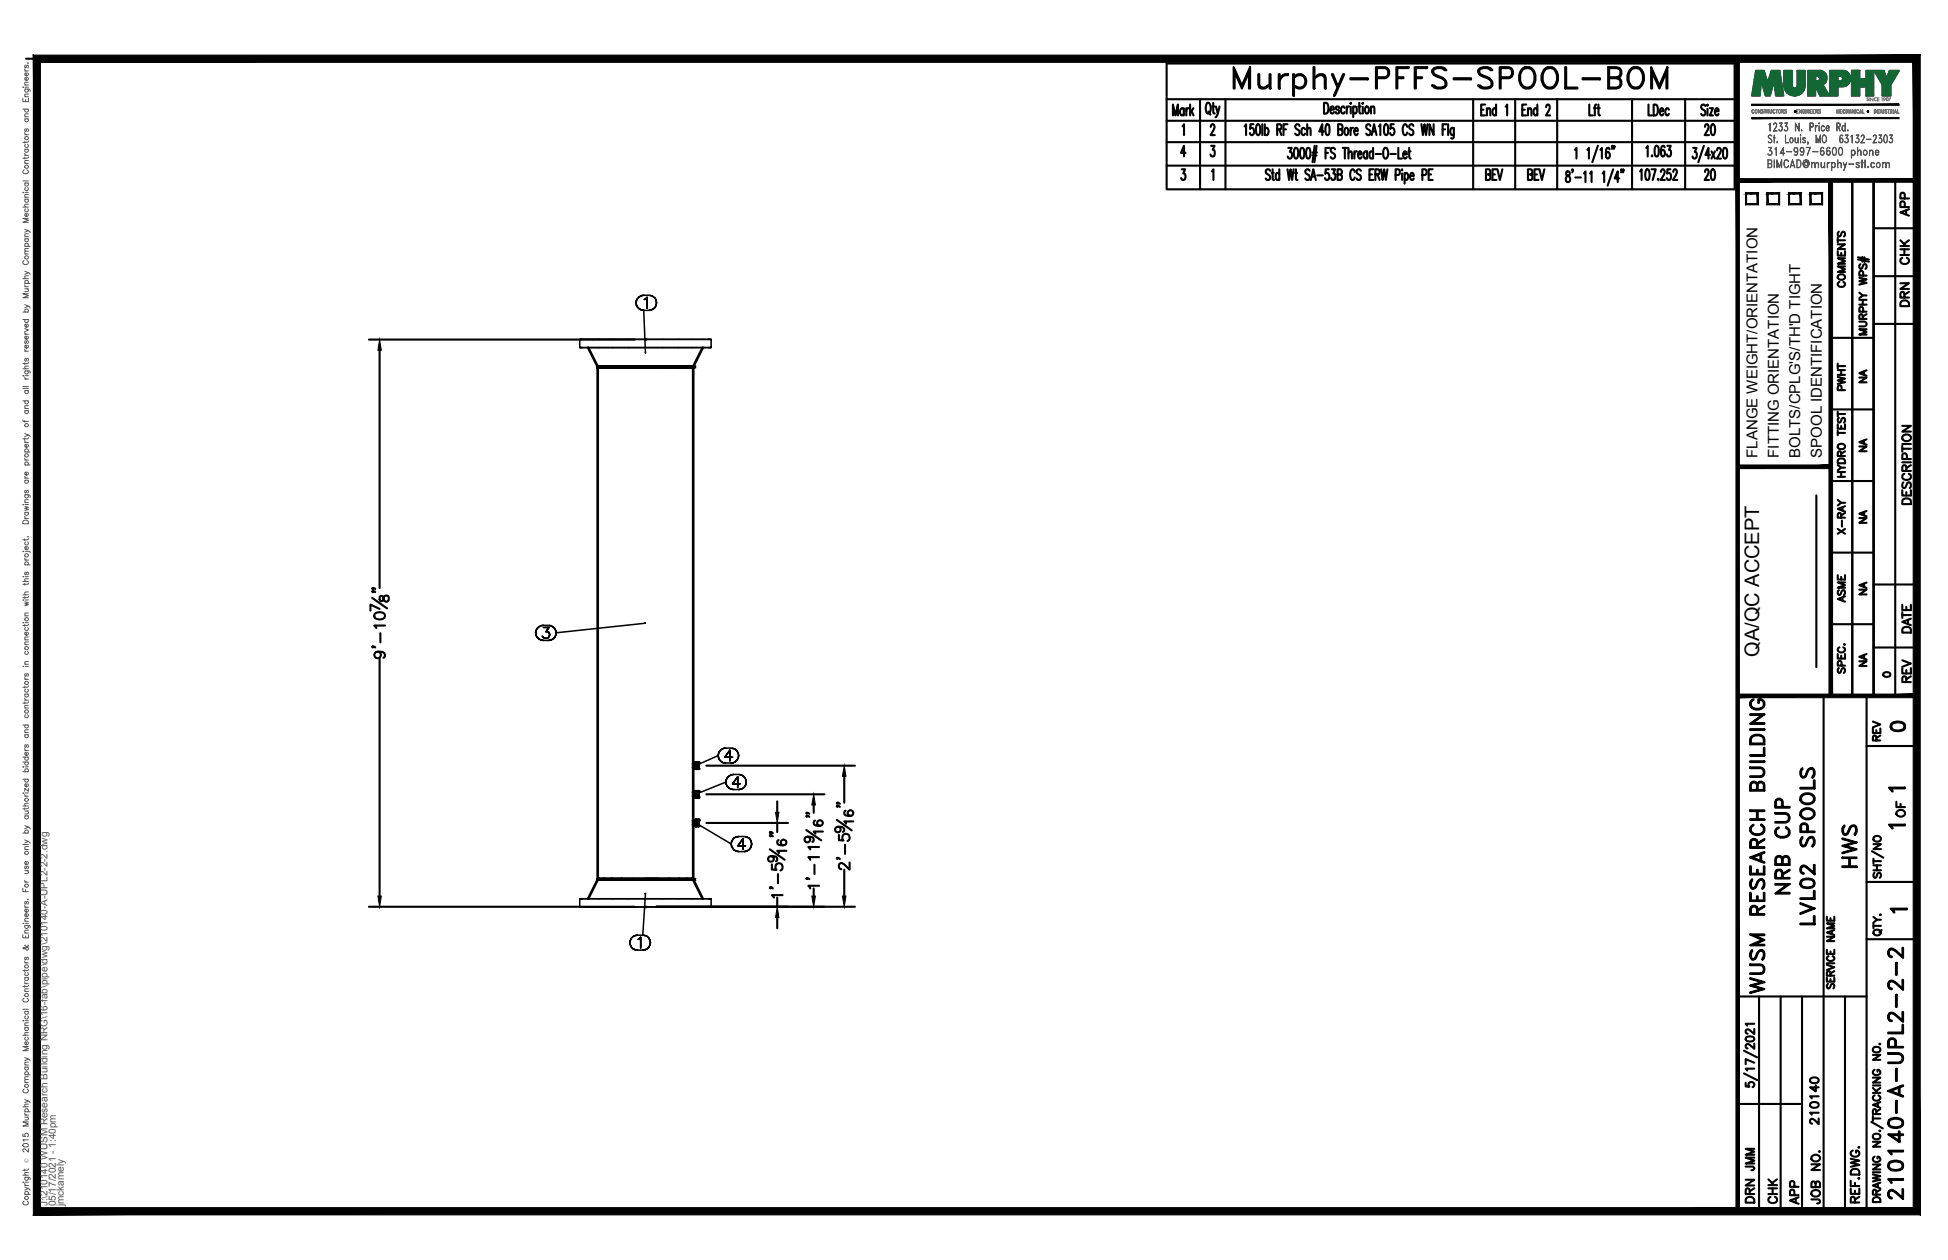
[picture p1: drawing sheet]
<svg xmlns="http://www.w3.org/2000/svg" width="432mm" height="279mm" viewBox="0 0 432 279" stroke-linecap="round" stroke-linejoin="round" font-family="sans-serif">
<defs><g id="words">
<text font-size="10.6" x="272.3" y="22.6">Murphy-PFFS-SPOOL-BOM</text>
<g font-size="6.6">
<text x="412.4" y="193.3" transform="rotate(-90 412.4 193.3)">HWS</text>
<text x="397.6" y="199.3" transform="rotate(-90 397.6 199.3)">NRB CUP</text>
<text x="403.2" y="206" transform="rotate(-90 403.2 206)">LVL02 SPOOLS</text>
<text x="391.9" y="221.5" transform="rotate(-90 391.9 221.5)">WUSM RESEARCH BUILDING</text>
<text x="422.6" y="267.1" transform="rotate(-90 422.6 267.1)">210140-A-UPL2-2-2</text>
</g>
<g font-size="5.3">
<text x="381" y="31" transform="rotate(-90 381 31)">20</text>
<text x="381" y="41.3" transform="rotate(-90 381 41.3)">20</text>
<text x="417.7" y="163.3">0</text>
<text x="389.8" y="260.7" transform="rotate(-90 389.8 260.7)">JMM</text>
<text x="389.8" y="267.8" transform="rotate(-90 389.8 267.8)">DRN</text>
<text x="399.7" y="268.1" transform="rotate(-90 399.7 268.1)">APP</text>
</g>
<g font-size="4.9">
<text x="424" y="49" transform="rotate(-90 424 49)">APP</text>
<text x="424" y="59.6" transform="rotate(-90 424 59.6)">CHK</text>
<text x="409.9" y="64.9" transform="rotate(-90 409.9 64.9)">COMMENTS</text>
<text x="424" y="69.1" transform="rotate(-90 424 69.1)">DRN</text>
<text x="409.9" y="87.8" transform="rotate(-90 409.9 87.8)">PWHT</text>
<text x="424.4" y="112.9" transform="rotate(-90 424.4 112.9)">DESCRIPTION</text>
<text x="409.9" y="119.6" transform="rotate(-90 409.9 119.6)">X-RAY</text>
<text x="409.9" y="134.8" transform="rotate(-90 409.9 134.8)">ASME</text>
<text x="424.4" y="141.5" transform="rotate(-90 424.4 141.5)">DATE</text>
<text x="424.4" y="152.4" transform="rotate(-90 424.4 152.4)">REV</text>
<text x="417.7" y="165.5" transform="rotate(-90 417.7 165.5)">REV</text>
<text x="423" y="182.4" transform="rotate(-90 423 182.4)">OF</text>
<text x="403.9" y="250.5" transform="rotate(-90 403.9 250.5)">210140</text>
<text x="394.8" y="268.1" transform="rotate(-90 394.8 268.1)">CHK</text>
<text x="404.3" y="268.1" transform="rotate(-90 404.3 268.1)">JOB NO.</text>
</g>
<g font-size="4.4">
<text x="414.5" y="86.1" transform="rotate(-90 414.5 86.1)">NA</text>
<text x="414.5" y="101.2" transform="rotate(-90 414.5 101.2)">NA</text>
<text x="414.5" y="117.1" transform="rotate(-90 414.5 117.1)">NA</text>
<text x="414.5" y="133" transform="rotate(-90 414.5 133)">NA</text>
<text x="389.9" y="145.7" transform="rotate(-90 389.9 145.7)">QA/QC ACCEPT</text>
<text x="414.5" y="148.9" transform="rotate(-90 414.5 148.9)">NA</text>
</g>
<text font-size="4" x="416.3" y="151.3">0</text>
<g font-size="3.5">
<text x="417.3" y="176.7">1</text>
<text x="417.3" y="184.9">1</text>
<text x="417.7" y="203.6">1</text>
</g>
<g font-size="3.3">
<text x="389.5" y="101.5" transform="rotate(-90 389.5 101.5)">FLANGE WEIGHT/ORIENTATION</text>
<text x="394.3" y="101.5" transform="rotate(-90 394.3 101.5)">FITTING ORIENTATION</text>
<text x="399.1" y="101.5" transform="rotate(-90 399.1 101.5)">BOLTS/CPLG'S/TH'D TIGHT</text>
<text x="403.8" y="101.5" transform="rotate(-90 403.8 101.5)">SPOOL IDENTIFICATION</text>
</g>
<g font-size="2.2" fill="#545454">
<text x="10.5" y="267.5" transform="rotate(-90 10.5 267.5)">J:\210140 WUSM Research Building NRG\16-fab\pipe\dwg\210140-A-UPL2-2-2.dwg</text>
<text x="12.4" y="267.5" transform="rotate(-90 12.4 267.5)">05/17/2021 - 1:40pm</text>
<text x="14.1" y="267.4" transform="rotate(-90 14.1 267.4)">jmckamely</text>
</g>
<text font-size="1.3" fill="#545454" x="6.3" y="257.9" transform="rotate(-90 6.3 257.9)">Ó</text>
</g></defs>
<!-- layer: HP-CWS-PIPE -->
<g fill="none" stroke="#000" stroke-width=".59">
<path d="M130.4 77.1l2.1 4.2h13.3M155.8 77.1l-2.1 4.2h-.4M132.4 81.3h.4h-.4v.1h.4h-.4M132.5 81.4h5.3M132.8 81.4h4.9M132.8 81.3h1zM133.8 81.3h1.7zM135.5 81.3h2.2zM137.7 81.4h2.6M137.7 81.3h2.6zM137.7 81.4h2.6h-2.5M140.3 81.4h13"/>
<path d="M140.3 81.4h2.8h-2.8M140.3 81.3h2.8h-2.8M143.1 81.3h-2.8h2.8M143.1 81.3h2.7M145.8 81.4h-2.7h2.7M145.8 81.3h2.6M145.8 81.4h7.6M148.4 81.3h2.2M148.4 81.3h2.2h-2.2M148.4 81.3h-2.6h2.6M150.6 81.3h1.7M150.6 81.3h1.7h-1.7"/>
<path d="M150.6 81.3h-2.2h2.2M152.3 81.3h1M152.3 81.3h1h-1M152.3 81.3h-1.7h1.7M153.3 81.4h-20.8v113.5h20.8M153.3 81.4h.4v88.1M153.3 81.4h.4M153.3 81.3h.4h-.4M153.4 81.3h-1.1h1.1M153.7 81.3h-.3h.3v.1h-.3h.3M153.7 170.3h1.1M153.7 176.7h1.1"/>
<path d="M153.7 169.2v25.7M154.2 169.1v.2zM154.2 169.2v.2zM154.2 169.3v.2zM154.2 169.4v.2zM154.2 169.6v.2v-.2M154.2 169.8v.2zM154.2 169.9v.2zM154.2 170v.3zM154.2 170.2v.2zM154.2 170.3v.2M154.2 169.2h.1"/>
<path d="M154.2 169.1h.6v1.4h-.6zM154.2 175.5v.1zM154.2 175.5v.3zM154.2 175.6v.2zM154.2 175.8v.2zM154.2 176v.1v-.1M154.2 176.1v.2zM154.2 176.3v.2zM154.2 176.4v.2zM154.2 176.5v.2zM154.2 176.7v.1M154.2 175.5h.1"/>
<path d="M154.2 175.5h.6v1.3h-.6zM154.2 169.1v.1M154.8 169.2l-1.1 .1M154.8 169.2v-.1v1.2M154.8 169.2v.2zM154.8 169.3v.2zM154.8 169.4v.2zM154.8 169.6v.2v-.2M154.8 169.8v.2zM154.8 169.9v.2zM154.8 170v.3zM154.8 170.2v.2z"/>
<path d="M154.8 170.3v.2zM154.8 170.3v.1M154.8 169.2h.1M154.8 175.6h-1.1M154.8 175.6v-.1v1.2M154.8 175.5v.3zM154.8 175.6v.2zM154.8 175.8v.2zM154.8 176v.1v-.1M154.8 176.1v.2zM154.8 176.3v.2zM154.8 176.4v.2z"/>
<path d="M154.8 176.5v.2zM154.8 176.6v.2zM154.8 176.7h.1M154.8 175.5h.1M154.8 169.1v1.4M154.8 175.5v1.3M132.4 194.9h.4h-.4v.2h.4h-.4M132.5 194.9h10.6M132.8 195.1h4.9M132.8 194.9h1zM133.8 194.9h1.7zM135.5 194.9h2.2z"/>
<path d="M137.7 195.1h2.6M137.7 194.9h2.6zM137.7 195.1h2.6h-2.5M137.8 195.1h-5.3h7.8h-7.8l-2.1 4.2M140.3 195.1h2.8M140.3 195.1h2.8h-2.8M143.1 195.1h-2.8h5.5M143.1 195.1h5.3h-2.6M143.1 194.9h-2.8h2.8M143.1 194.9h9.2M143.1 195.1h5.3M145.8 195.1h-2.7h2.7"/>
<path d="M145.8 195.1h7.6M148.4 195.1h2.2h-2.2M148.4 195.1h2.2M148.4 194.9h-2.6h2.6M150.6 195.1h1.7h-1.7M150.6 195.1h1.7M150.6 194.9h-2.2h2.2M152.3 195.1h1h-1M152.3 195.1h1M152.3 194.9h1M152.3 194.9h-1.7h1.7M153.3 195.1h.4h-.4h.4l2.1 4.2"/>
<path d="M153.3 194.9h.4M153.4 194.9h-1.1h1.1M153.7 183h1.1M153.7 194.9h-.3h.3v.2h-.3h.3M154.2 181.8v.2zM154.2 181.9v.2zM154.2 182v.2zM154.2 182.1v.2zM154.2 182.3v.2v-.2M154.2 182.5v.2zM154.2 182.6v.2zM154.2 182.7v.3z"/>
<path d="M154.2 182.9v.2zM154.2 183v.2M154.2 181.9h.1M154.2 181.8h.6v1.4h-.6zM154.2 181.8v.1M154.8 181.9l-1.1 .1M154.8 181.9v-.1v1.2M154.8 181.9v.2zM154.8 182v.2zM154.8 182.1v.2zM154.8 182.3v.2v-.2M154.8 182.5v.2z"/>
<path d="M154.8 182.6v.2zM154.8 182.7v.3zM154.8 182.9v.2zM154.8 183v.2zM154.8 183v.1M154.8 181.9h.1M154.8 181.8v1.4"/>
</g>
<g fill="none" stroke="#000" stroke-width=".34">
<path d="M128.5 75.3h.5h-.5v1.8h.5h-.5M129 75.3h28.1M129 77.1h28.1M141 67.2l.1 .5-.1-.5M141.1 66.6l-.1 .6 .1-.6M141.1 67.7l.2 .4-.2-.4M141.3 66.2l-.2 .4 .2-.4M141.3 68.1l.4 .4-.4-.4M141.7 65.8l-.4 .4 .4-.4M141.7 68.5l.5 .2-.5-.2M142.2 65.6l-.5 .2 .5-.2M142.2 68.7l.5 .1-.5-.1"/>
<path d="M142.7 65.5l-.5 .1 .5-.1M142.7 65.5h1.2M142.8 66.4l.3-.1-.3 .1M143.1 66.3l.3-.4-.3 .4M143.4 65.9v2.5v-2.5M143.9 68.8l.5-.1-.5 .1M143.9 68.8h-1.2l.4 9.5v-.1M144.4 65.6l-.5-.1 .5 .1M144.4 68.7l.5-.2-.5 .2M144.9 65.8l-.5-.2 .5 .2M144.9 68.5l.3-.4-.3 .4M145.2 66.2l-.3-.4 .3 .4"/>
<path d="M145.2 68.1l.2-.4-.2 .4M145.4 66.6l-.2-.4 .2 .4M145.4 67.7l.1-.5-.1 .5M145.5 67.2l-.1-.6 .1 .6M157.6 75.3h-.5h.5v1.8h-.5h.5M153.7 81.4l.5 .2M154.2 81.1l-.2 .2h-.3M118.8 139.8l-.1 .5 .1-.5M119.1 139.3l-.3 .5 .3-.5M119.5 139l-.4 .3 .4-.3M119.9 138.8l-.4 .2 .4-.2M120.4 138.7l-.5 .1 .5-.1"/>
<path d="M120.4 138.7h1.2M120.5 139.1h1.2h-1.2M121.7 139.1l-.7 1 .7-1M122.1 138.8l-.5-.1 .5 .1M122.6 139l-.5-.2 .5 .2M123 139.3l-.4-.3 .4 .3M123.2 139.8l-.2-.5 .2 .5M143 138.2h.1M143 138.2l-19.7 2.1M118.7 140.3l.1 .6-.1-.6M118.8 140.9l.3 .4-.3-.4M119.1 141.3l.4 .4-.4-.4"/>
<path d="M119.5 141.7l.4 .2-.4-.2M119.9 141.9l.5 .1-.5-.1M120.2 141.1l.3 .3zM120.4 142h1.2M120.5 141.4l.6 .1zM121 140.1h.4h-.4M121.4 140.1l.2 .1-.2-.1M121.5 141.4l-.4 .1 .4-.1M121.6 140.2l.1 .1-.1-.1M121.6 142l.5-.1-.5 .1M121.7 141.2l-.2 .2 .2-.2M121.7 140.3l.1 .3-.1-.3"/>
<path d="M121.8 140.6l-.1 .6zM122.1 141.9l.5-.2-.5 .2M122.6 141.7l.4-.4-.4 .4M123 141.3l.2-.4-.2 .4M123.2 140.9l.1-.6-.1 .6M123.3 140.3l-.1-.5 .1 .5M159.2 167.5l.1 .5-.1-.5M159.2 167.5l-4.9 2.2M159.3 167l-.1 .5 .1-.5M159.3 168l.2 .5-.2-.5M159.5 166.6l-.2 .4 .2-.4M159.5 168.5l.4 .4-.4-.4"/>
<path d="M159.9 166.2l-.4 .4 .4-.4M159.9 168.9l.4 .2-.4-.2M160.3 166l-.4 .2 .4-.2M160.3 169.1l.6 .1-.6-.1M160.6 167.9h1.8h-1.8M160.9 165.9l-.6 .1 .6-.1M160.9 169.2h1.1M160.9 165.9h1.1M160.9 173.4l.1 .5-.1-.5M160.9 173.4l-6.6 2.7M161 172.9l-.1 .5 .1-.5M161 173.9l.2 .5-.2-.5"/>
<path d="M161.2 172.5l-.2 .4 .2-.4M161.2 174.4l.4 .4-.4-.4M161.6 172.1l-.4 .4 .4-.4M161.6 174.8l.5 .2-.5-.2M161.8 166.4l-1.2 1.5 1.2-1.5M161.8 166.4v2.3v-2.3M162 169.2l.5-.1-.5 .1M162.1 171.8l-.5 .3 .5-.3M162.1 175l.5 .1-.5-.1M162.4 173.8h1.7h-1.7M162.5 166l-.5-.1 .5 .1M162.5 169.1l.5-.2-.5 .2"/>
<path d="M162.6 171.7l-.5 .1 .5-.1M162.6 175.1h1.2M162.6 171.7h1.2M163 166.2l-.5-.2 .5 .2M163 168.9l.4-.4-.4 .4M163.4 166.6l-.4-.4 .4 .4M163.4 168.5l.2-.5-.2 .5M163.5 172.2l-1.1 1.6 1.1-1.6M163.5 172.2v2.4v-2.4M163.6 167l-.2-.4 .2 .4M163.6 168l.1-.5-.1 .5M163.7 167.5l-.1-.5 .1 .5"/>
<path d="M163.8 175.1l.5-.1-.5 .1M164.3 171.8l-.5-.1 .5 .1M164.3 175l.4-.2-.4 .2M164.7 172.1l-.4-.3 .4 .3M164.7 174.8l.4-.4-.4 .4M165.1 172.5l-.4-.4 .4 .4M165.1 174.4l.2-.5-.2 .5M165.3 172.9l-.2-.4 .2 .4M165.3 173.9l.1-.5-.1 .5M165.4 173.4l-.1-.5 .1 .5M128.5 199.3h.5h-.5v1.8h.5h-.5M129 199.3h28.1"/>
<path d="M143.1 198.1l-.1 .1zM143.1 198.2l-.6 9.2h-1.2M153.7 195.1h.3l.2 .1M154.2 194.8l-.5 .1M154.3 182.5l7.8 4.6M157.6 199.3h-.5h.5v1.8h-.5M162.1 187.1l.1 .5-.1-.5M162.2 186.6l-.1 .5 .1-.5M162.2 187.6l.2 .5-.2-.5M162.4 186.2l-.2 .4 .2-.4M162.4 188.1l.4 .4-.4-.4M162.8 185.8l-.4 .4 .4-.4"/>
<path d="M162.8 188.5l.4 .3-.4-.3M163.2 185.6l-.4 .2 .4-.2M163.2 188.8h.6h-.6M163.6 187.6h1.7h-1.7M163.8 185.5l-.6 .1 .6-.1M163.8 188.8h1.2M163.8 185.5h1.2M164.7 186l-1.1 1.6 1.1-1.6M164.7 186v2.3v-2.3M165 188.8h.5h-.5M165.5 185.6l-.5-.1 .5 .1M165.5 188.8l.4-.3-.4 .3"/>
<path d="M165.9 185.8l-.4-.2 .4 .2M165.9 188.5l.4-.4-.4 .4M166.3 186.2l-.4-.4 .4 .4M166.3 188.1l.2-.5-.2 .5M166.5 186.6l-.2-.4 .2 .4M166.5 187.6l.1-.5-.1 .5M166.6 187.1l-.1-.5 .1 .5M129 201.1h28.6M139.6 209l.1 .5-.1-.5M139.7 208.5l-.1 .5 .1-.5M139.7 209.5l.2 .5-.2-.5M139.9 208.1l-.2 .4 .2-.4"/>
<path d="M139.9 210l.4 .4-.4-.4M140.3 207.7l-.4 .4 .4-.4M140.3 210.4l.5 .2-.5-.2M140.8 207.5l-.5 .2 .5-.2M140.8 210.6l.5 .1-.5-.1M141.3 207.4l-.5 .1 .5-.1M141.3 210.7h1.2M141.5 208.3l.2-.1-.2 .1M141.7 208.2l.3-.4-.3 .4M142 207.8v2.4v-2.4M142.5 210.7l.5-.1-.5 .1M143 207.5l-.5-.1 .5 .1"/>
<path d="M143 210.6l.5-.2-.5 .2M143.5 207.7l-.5-.2 .5 .2M143.5 210.4l.3-.4-.3 .4M143.8 208.1l-.3-.4 .3 .4M143.8 210l.3-.5-.3 .5M144.1 208.5l-.3-.4 .3 .4M144.1 209.5l.1-.5-.1 .5M144.2 209l-.1-.5 .1 .5"/>
</g>
<g fill="#000">
<circle cx="143.1" cy="75.3" r=".3"/>
<circle cx="143.1" cy="81.4" r=".3"/>
<circle cx="145.8" cy="81.4" r=".3"/>
<circle cx="153.7" cy="169.2" r=".3"/>
<circle cx="153.7" cy="175.6" r=".3"/>
<circle cx="154.2" cy="176.8" r=".3"/>
<circle cx="154.2" cy="175.5" r=".3"/>
<circle cx="154.2" cy="169.1" r=".3"/>
<circle cx="154.2" cy="170.5" r=".3"/>
<circle cx="154.8" cy="169.1" r=".3"/>
<circle cx="154.8" cy="175.5" r=".3"/>
<circle cx="154.8" cy="170.5" r=".3"/>
<circle cx="154.8" cy="169.2" r=".3"/>
<circle cx="154.8" cy="175.6" r=".3"/>
<circle cx="154.8" cy="176.8" r=".3"/>
<circle cx="143.1" cy="195.1" r=".3"/>
<circle cx="145.8" cy="195.1" r=".3"/>
<circle cx="153.7" cy="181.9" r=".3"/>
<circle cx="154.2" cy="183.2" r=".3"/>
<circle cx="154.2" cy="181.8" r=".3"/>
<circle cx="154.8" cy="181.9" r=".3"/>
<circle cx="154.8" cy="183.2" r=".3"/>
<circle cx="154.8" cy="181.8" r=".3"/>
<circle cx="143.1" cy="201.1" r=".3"/>
</g>
<!-- layer: PS-BDR -->
<g fill="#000" stroke="#000" stroke-width=".22">
<path d="M388.3 26.1v.2l32.6-.2zM388.3 26.3l32.6-.2v.2z"/>
<path d="M388.3 23.1v.3l32.6-.3zM388.3 23.4l32.6-.3v.3z"/>
<path d="M7.4 12.2v257.2l1.6-1.6zM7.4 12.2l1.6 1.6v254zM7.4 12.2l1.6 1.6 416.6-1.6zM9 13.8l416.6-1.6-1.5 1.6zM425.6 12.2l-1.5 1.6 1.5 255.6zM424.1 13.8l1.5 255.6-1.5-1.6zM7.4 269.4h418.2l-1.5-1.6zM9 267.8h415.1l-416.7 1.6z"/>
</g>
<!-- layer: PS-BDR-T -->
<g fill="none" stroke="#000" stroke-width=".47">
<path d="M415.3 40v114.3h-4.7v-114.2v114.2h-4.8v-114.2M387 42.9h2.6v2.4h-2.6zM391.8 42.9h2.6v2.4h-2.6zM396.6 42.9h2.5v2.4h-2.5zM401.3 42.9h2.6v2.4h-2.6zM411.8 57.5l2.5 .5M411.8 57.1l2.5 .5M412.4 58.6a.59 .59 0 0 0-.3 .5 .59 .59 0 0 0 .4 .5l.3-.1 .3-.8 .4-.1a.64 .64 0 0 1 0 1M412.8 57v1M413.3 57.1v1M405.8 74.9h9.5M412.1 71.3l1.4 .1a.52 .52 0 0 1 .2 .6 .52 .52 0 0 1-.4 .4h-1.2"/>
<path d="M412.1 61.6l1.7 .4-1.7 .3 1.7 .4-1.7 .4M412.1 67.5h1.7M412.1 66.5h1.7M412.1 64.9l.8 .6M412.9 70.7l-.1-.9-.4-.1-.3 .3v.7h1.7M412.9 66.5v1M413 69.1l-.1-.9-.5-.1-.3 .3v.7h1.7M413 61.1l-.1-.9-.5-.1-.3 .3v.7h1.7M413.8 73h-1.7l1.7 .6-1.7 .6h1.7M413.8 65.5h-.9l-.8 .6M413.8 69.7l-.9 .5M405.8 90.8h9.5"/>
<path d="M407.4 94.1v1h1.6v-1M407.4 96h1.6M407.4 91.3v1.1M407.4 95.4v1.1M407.4 91.8h1.6M407.4 98.7a.79 .79 0 0 1 1-.3 .79 .79 0 0 1 .5 .9 .78 .78 0 0 1-1 .3 .78 .78 0 0 1-.5-.9zM407.6 92.7a.59 .59 0 0 0-.3 .5 .59 .59 0 0 0 .4 .5l.3-.1 .3-.8 .4-.1a.65 .65 0 0 1 0 1M408.1 94.5v.6M402.6 109.8v38.1M405.8 106.7h9.5M407.4 105.7h1.6M407.4 104.7h1.6"/>
<path d="M407.4 103.1l.7 .6M407.4 102a.9 .9 0 0 1 1.6 .2v.5h-1.6zM408.1 101.1l-.1-.9-.3-.1-.3 .3v.7h1.6M408.1 104.7v1M409 103.7h-.9l-.7 .6M409 100.1l-.9 .5M405.8 122.5h9.5M405.8 138.4h9.5M407.4 145v1h1.6v-1M407.6 148.2a.59 .59 0 0 0-.3 .5 .59 .59 0 0 0 .4 .5l.3-.2 .3-.7 .4-.1a.65 .65 0 0 1 0 1M407.7 143.5a.59 .59 0 0 0-.3 .7 .59 .59 0 0 0 .6 .5h.4a.59 .59 0 0 0 .6-.5 .59 .59 0 0 0-.4-.7M408.1 145.4v.6"/>
<path d="M408.2 147.6l-.1-.9-.4-.2-.3 .4v.7h1.6M408.8 142.9h.2z"/>
</g>
<!-- layer: PS-DIM -->
<path d="M5.8 13h419" fill="none" stroke="#000" stroke-width=".47"/>
<!-- layer: 0 -->
<g fill="none" stroke="#000" stroke-width=".47">
<path d="M415.3 40v114.3M420.1 40v114.3M415.3 50.6h9.5M415.3 61.2h9.5M415.3 71.8h9.5M415.3 129.6h9.5M415.3 143.6h9.5M386.6 238l2.9 1.5M386.6 233l2.9 1.5M387 230l.8-.2a.85 .85 0 0 1 1.1 .6 1.14 1.14 0 0 1-1.9 0zM388.9 237h-1.9l.3 .4M388.9 235.7l-1.9-.8v1.1"/>
<path d="M388.9 231.4v1.2l-1-.8-.6-.3-.3 .2v.5l.4 .3M388.9 228.2v1.1l-1-.8-.6-.3-.3 .2v.5l.4 .3M388.9 227h-1.9l.3 .4M387 240.1v.8l.8 .1a.62 .62 0 0 1 0-.9 .62 .62 0 0 1 .9 .1 .62 .62 0 0 1-.2 .9"/>
</g>
<g fill="#000" stroke="#000" stroke-width=".22">
<path d="M384.8 13l.8 255.6v-255.6zM384.8 13l.8 255.6h-.8z"/>
<path d="M385.2 39.6v.8l39.6-.8zM385.2 40.4l39.6-.8v.8z"/>
<path d="M424.5 40l.8 114.3v-114.3zM424.5 40l.8 114.3h-.8z"/>
<path d="M385.2 153.9v.8l39.6-.8zM385.2 154.7l39.6-.8v.8z"/>
</g>
<!-- layer: PS-LOGO -->
<g fill="none" stroke="#545454" stroke-width=".22">
<path d="M5.1 19.3h.1zM5.5 19.8h.9l.2 .1v.4M5.5 15.3v.3l.3 .1M5.5 18.9h.8M5.5 15.7h.8M5.5 19.3h.8M5.7 19.8a.38 .38 0 0 0-.1 .5 .38 .38 0 0 0 .6 0 .38 .38 0 0 0-.1-.5M5.7 14.4l-.2 .3v.3h.3l.1-.4 .2-.2 .2 .3-.2 .4M6.1 17.2a.38 .38 0 0 1 .1 .5 .38 .38 0 0 1-.6 0 .38 .38 0 0 1 .1-.5h.1v.7M6.1 16.2a.38 .38 0 0 1 .1 .5 .38 .38 0 0 1-.6 0 .38 .38 0 0 1 .1-.5h.1v.6M6.2 13.9v.1zM6.3 18.2l-.8 .1v.3l.2 .3"/>
<path d="M5.1 21.8v.7h1.2v-.7M5.1 24.2h1.2M5.4 37.7a.43 .43 0 0 0-.3 .5 .43 .43 0 0 0 .4 .3h.3a.43 .43 0 0 0 .5-.3 .43 .43 0 0 0-.3-.5M5.5 34v.3l.3 .1M5.5 29.4v.3l.3 .2M5.5 31.3v.4M5.5 34.8v.4M5.5 36.2h.8M5.5 34.4h.8M5.5 33.1h.8M5.5 29.9h.8M5.5 26.4h.8"/>
<path d="M5.5 25.9h.8M5.5 21.4h.8M5.7 33.1a.38 .38 0 0 0-.1 .5 .38 .38 0 0 0 .6 0 .38 .38 0 0 0-.1-.5M5.7 32a.4 .4 0 0 0-.1 .6 .4 .4 0 0 0 .6 0 .4 .4 0 0 0-.1-.6M5.7 28.6l-.2 .2v.3h.3l.1-.4 .2-.1 .2 .2-.2 .4M5.7 26.4a.38 .38 0 0 0-.1 .5 .38 .38 0 0 0 .6 0 .38 .38 0 0 0-.1-.5M5.7 24.2a.38 .38 0 0 0-.1 .6 .38 .38 0 0 0 .6 0 .38 .38 0 0 0-.1-.6M5.7 22.1v.4M6.3 35.6h-.8v.3l.2 .3M6.3 34.8l-.3 .3h-.9M6.3 31.3l-.3 .3h-.9M6.3 25.3h-.8v.3l.2 .3"/>
<path d="M6.3 20.9h-.8v.3l.2 .2M391.9 34.2l.2 .2M392 36.3l.6-.1v-.6l-.6-.1v1.6l.6-.1v-.6h-.6M392.1 30a.44 .44 0 0 1 .7 .2 .38 .38 0 0 0-.6-.2 .38 .38 0 0 0-.1 .5l.4 .3a.46 .46 0 0 1 .2 .7 .46 .46 0 0 1-.7-.1 .41 .41 0 0 0 .6 .1 .41 .41 0 0 0 0-.6l-.6-.4zM392.3 33.3a.53 .53 0 0 1 .5 .8 .53 .53 0 0 1-.9 0 .47 .47 0 0 0 .7 .2l.2-.3M392.4 27.2l-.1 1.9v-1.7l-.2 .2zM392.4 36.3l.3 .1v.6l-.8 .2v-1.8l.8 .2v.6l-.3 .2M392.5 33.4a.51 .51 0 0 1 .3 .5 .51 .51 0 0 1-.3 .5M392.7 32.8l-.7-.1h.8l-.5 .7M392.7 32.7l-.5 .7 .4 .1 .2 .3M393.1 30.5l.4 .1zM393.1 29l.8 .1h-.8l.7-1.3-.2-.5h-.2l-.3 .4 .1-.3a.39 .39 0 0 1 .6 0 .39 .39 0 0 1 0 .5l-.7 1.2"/>
<path d="M393.3 35.4v1.8zM393.3 29.9v1.8zM393.4 33l.4-.3v1.7l-.1-1.6zM393.9 35.4l.5 1.5 .6-1.5v1.8l-.1-1.4-.5 1.4-.5-1.4v1.4zM393.9 31.4l.1 .3zM393.9 31.5l.1 .1zM394.4 28.8l.1 .2M394.7 27.9a.55 .55 0 0 1 .4 .7 .55 .55 0 0 1-.7 .4l-.1-.3 .4 .3 .3-.4M394.7 33.9l.9 .1h-1l.7-1.3v1.7v-1.5l-.6 1.1M394.8 28l.2 .5-.2 .5M395 27.3l-.6-.1h.6l-.3 .8M395 27.2l-.4 .8 .4 .1v.3"/>
<path d="M395.5 28.8l.2 .2M395.7 35.5a.47 .47 0 0 1 .7 .3l-.3-.3h-.3a1.08 1.08 0 0 0 0 1.6h.3l.3-.3a.44 .44 0 0 1-.4 .4 .44 .44 0 0 1-.5-.4l-.1-.7zM395.8 29.9v1.7l.7 .1h-.7zM395.8 27.9a.55 .55 0 0 1 .5 .7 .55 .55 0 0 1-.7 .4l-.1-.3 .4 .3 .4-.4M396 28l.3 .5-.3 .5M396 33.6l1.2 .1zM396.2 27.3l-.6-.1h.7l-.5 .8M396.2 27.2l-.4 .8 .3 .1 .2 .3M396.9 30.6a.57 .57 0 0 1 .7 .4 .57 .57 0 0 1-.4 .7l-.3-.1-.2-.4zM396.9 36.8h.8M397 30.6a.52 .52 0 0 1 .4 .5 .52 .52 0 0 1-.4 .5l-.2-.4zM397 36.7h.7"/>
<path d="M397.3 35.4l.6 1.8-.6-1.5-.5 1.5zM397.7 33.3l.3 .4 .3-.1 .2-.3M397.7 33.1l.3-.3h.3l.2 .3M397.8 34.3h.5M397.9 30.5l.1 1 .3 .1 .3-.2-.3 .3-.3-.1-.1-.2zM398 27.2l.8 1.6v-1.6v1.9l-.8-1.6v1.6zM398 32.8l-.3 .4 .3 .5M398.2 32.8a1.22 1.22 0 0 1 .1 1.6M398.3 35.4h.5a1.05 1.05 0 0 1 0 1.8h-.5zM398.3 35.5a.84 .84 0 0 1 .9 .5 .84 .84 0 0 1-.2 .9l-.7 .2zM398.5 33.5l-.2 .2a.49 .49 0 0 1-.6-.2 .49 .49 0 0 1 .1-.6 .49 .49 0 0 1 .7 0v.4a.81 .81 0 0 1-.5 1.1l-.3-.2 .1 .2M398.5 33.3l-.3 .4"/>
<path d="M398.6 30.5v1.2zM399 30l.1-.1v.3zM399.1 33.3l.3 .4 .3-.1 .1-.3M399.1 33.1l.3-.3h.3l.1 .3M399.1 30h.1M399.1 30.5v1.2zM399.1 34.3h.6M399.4 28.8v.3l-.1-.1zM399.4 28.9h.1M399.4 32.8a.51 .51 0 0 0-.3 .4 .51 .51 0 0 0 .3 .5M399.5 32.8a1.22 1.22 0 0 1 .1 1.6M399.6 31.5h.6"/>
<path d="M399.6 30.8l.6 .6-.2 .3-.4-.1v-.2l.1 .2M399.6 30.7h.6M399.7 30.6v.3M399.8 33.5l-.1 .2a.5 .5 0 0 1-.7-.5 .5 .5 0 0 1 .7-.4l.2 .5a.83 .83 0 0 1-.5 1.1l-.3-.2 .1 .2M399.8 33.3l-.3 .4M399.9 35.6a.74 .74 0 0 1 1 .2 .74 .74 0 0 1-.1 1l-.1-1 .1 .9a.68 .68 0 0 0-.3-1.2 .68 .68 0 0 0-.8 .9 .66 .66 0 0 0 .4 .7 .66 .66 0 0 0 .7-.2 .7 .7 0 0 1-.9 .1 .7 .7 0 0 1-.2-.8zM400 36l.2-.2 .4 .1 .1 .2-.5-.2-.2 .3 .1 .4 .4 .1 .2-.2-.1 .2-.4 .1-.2-.2zM400.1 30.6l.1 .2-.2-.3-.4 .1v.2l.6 .5M400.1 31.2v.4M400.7 31.5h.1M400.8 31.9l-.1-.5 .1 .4-.2 .2M400.8 31.7v.1"/>
<path d="M401.3 28.1l.6-.1v-.6l-.6-.1-.1 1.8v-1.9h.5l.2 .4v.4l-.2 .2h-.4M401.3 32.7l-.7 1.7 .7-1.7h-.9l.9 .1M401.6 36v1.2zM401.8 33.6l1.2 .1zM401.8 36.1h.5l.1 1.1-.2-1-.3-.1-.3 .3zM402.4 27.8v1.3zM402.5 29.9l.5 1.5 .5-1.5v1.8l-.1-1.4-.4 1.4-.4-1.4-.1 1.4zM402.6 36.1h.4l.1 1.1-.1-1-.3-.1-.3 .3zM402.6 27.9l.3-.1-.3 .2-.2 .4zM403.2 27.2l.1 .1v.2zM403.2 27.3h.1M403.2 27.8l.1 1.3z"/>
<path d="M403.5 34l.4 .4 .3-.1 .1-.3M403.5 33.8l.4-.4 .3 .1 .1 .3M403.6 36l.2 1 .3 .1 .3-.2-.3 .3-.4-.1zM403.7 32.8h.5M403.8 32.8l-.2 .2a1.17 1.17 0 0 0 .2 1.4M403.8 27.9l.4-.1 .2 .4-.2-.3a.54 .54 0 0 0-.4 .6 .54 .54 0 0 0 .4 .5l.2-.3-.2 .4h-.2l-.3-.5zM403.8 33.4l-.3 .5M404.1 33.4l.2 .5-.2 .5M404.1 30l.2-.1a.95 .95 0 0 1 .6 .9 .95 .95 0 0 1-.6 .9 1.24 1.24 0 0 1-.2-1.7zM404.1 30.1l.2-.1a.87 .87 0 0 1 .5 .8 .87 .87 0 0 1-.5 .8 1.19 1.19 0 0 1-.2-1.5zM404.2 32.8l.1 .1-.4-.2a1.42 1.42 0 0 0-.2 1.7 .49 .49 0 0 0 .6-.2 .49 .49 0 0 0-.1-.7 .49 .49 0 0 0-.7 .1M404.4 36l.1 1.2z"/>
<path d="M404.8 28.4h.6l-.2-.5a.54 .54 0 0 0-.4 .6 .54 .54 0 0 0 .4 .5l.2-.3-.2 .4a.63 .63 0 0 1-.4-.6 .63 .63 0 0 1 .4-.7l.3 .7h-.7M404.9 34l.3 .4 .3-.1 .2-.3M404.9 33.8l.3-.4 .3 .1 .2 .3M405 36l.1 1.2zM405.1 32.8h.5M405.1 32.8l-.1 .2a1.17 1.17 0 0 0 .2 1.4M405.2 33.4l-.3 .5M405.3 36.1l.3-.1-.5 .5zM405.4 33.4l.3 .5-.3 .5M405.5 32.8l.2 .1a.36 .36 0 0 0-.6-.1l-.2 .6v.8l.2 .2a.49 .49 0 0 0 .6-.2 .49 .49 0 0 0-.1-.7 .49 .49 0 0 0-.7 .1M406 36v1.8zM406.2 36.1a.53 .53 0 0 1 .7 .5 .53 .53 0 0 1-.7 .5l-.2-.2 .3 .2a.51 .51 0 0 0 .5-.5 .51 .51 0 0 0-.5-.5l-.3 .2z"/>
<path d="M406.3 32.8l.4-.1a1.13 1.13 0 0 1 0 1.7h-.1a1.28 1.28 0 0 1-.3-1.6zM406.3 34.3h.6M406.3 32.8h.6M406.4 32.8l-.2 .6 .2 1M406.8 32.8l.2 .6-.2 1M407.2 28.1l.6-.1v-.6l-.6-.1-.1 1.8v-1.9l.7 .1 .1 .7-.3 .2h-.4M407.3 35.4l.1 1.8zM407.5 28.2l.4 .9-.3-.9M407.6 36.1h.5l.1 1.1-.2-1-.3-.1-.3 .3zM407.7 32.8l.3-.1a1.13 1.13 0 0 1 0 1.7h-.1a1.28 1.28 0 0 1-.2-1.6zM407.7 34.3h.5M407.7 32.8h.5"/>
<path d="M407.8 32.8l-.2 .6 .2 1M407.8 31.3l.3 .3 .4-.3M407.8 31l.3-.3 .4 .3M408 30.1h.4M408 30l-.1 .3a1.28 1.28 0 0 0 .2 1.3M408.1 30.7l-.3 .4M408.2 32.8l.2 .6-.2 1M408.2 30.7l.3 .4-.3 .5M408.4 30l.1 .2a.33 .33 0 0 0-.5-.2l-.2 .7 .2 .9a.48 .48 0 0 0 .5-.5 .48 .48 0 0 0-.5-.4l-.2 .1M408.5 27.9l.3-.1 .2 .3-.2-.2a.54 .54 0 0 0-.5 .6 .54 .54 0 0 0 .5 .5l.2-.2-.2 .3-.5-.3zM409 27.2l.1 1.9zM409 37l-.5-1 .5 1.2"/>
<path d="M409 31.4l.1 .2M409.2 30.7l.4 .1 .1 .2M409.3 30.6a.53 .53 0 0 1 .4 .6 .53 .53 0 0 1-.7 .4v-.2a.36 .36 0 0 0 .6 .1l.1-.2M409.3 36l-.6 1.8zM409.4 30.7l.3 .4-.3 .5M409.6 28.8v.3zM409.6 28.9v.1zM409.6 30l-.6-.1h.7l-.4 .8M409.6 29.9l-.4 .8M409.8 36.4h1.1zM410.4 33.3v1.7zM410.6 33.3a.53 .53 0 0 1 .7 .6 .53 .53 0 0 1-.7 .5l-.2-.2 .3 .2a.51 .51 0 0 0 .5-.5 .51 .51 0 0 0-.5-.6l-.3 .2z"/>
<path d="M410.6 29.9l-.1 1.8v-1.6l-.2 .2zM411.3 31.4l.2 .2M411.5 37h.6M411.5 36.4l.6 .3v.2a.38 .38 0 0 1-.3 .3 .38 .38 0 0 1-.4-.3l.2 .2M411.5 36.2h.6M411.6 36.1v.3M411.6 30.6a.52 .52 0 0 1 .5 .6 .52 .52 0 0 1-.7 .4l-.1-.2a.36 .36 0 0 0 .6 .1l.2-.2M411.7 32.7l.1 1.7zM411.8 30.7l.3 .4-.1 .3-.2 .2M412 36.1l.1 .2a.38 .38 0 0 0-.3-.3 .38 .38 0 0 0-.4 .3l.7 .5M412 36.7v.4M412 33.3h.5v1.1v-.8l-.2-.3-.5 .3z"/>
<path d="M412 30l-.6-.1h.7l-.5 .8M412 29.9l-.4 .8 .3 .1 .2 .2M412.5 36l.5 .1zM412.5 31.6l.8 .1h-.8l.7-1.3-.2-.4h-.2l-.3 .3 .1-.2a.39 .39 0 0 1 .6-.1 .39 .39 0 0 1 0 .6l-.7 1.1M412.7 35.4l.1 1.8zM413.2 33.3a.54 .54 0 0 1 .7 .6 .54 .54 0 0 1-.7 .5l-.2-.5zM413.4 35.4l.1 1.8zM413.7 30.8l1 .1zM414 36.9l.2 .1-.1 .2zM414 37l.1 .1zM414.4 33.3v1.1zM414.6 33.3h.5l.1 1.1-.1-1-.3-.1-.4 .3z"/>
<path d="M414.7 36.3l.3-.3 .4 .1v.3v-.2a.46 .46 0 0 0-.7 .4 .46 .46 0 0 0 .7 .4v-.1l-.2 .3a.59 .59 0 0 1-.5-.3 .59 .59 0 0 1 0-.6zM415.2 31.6l.8 .1h-.9a1.94 1.94 0 0 0 .8-1.4l-.2-.3h-.3l-.2 .3 .1-.2 .4-.2 .2 .5-.7 1.3M415.7 33.8h.7l-.2-.5a.48 .48 0 0 0-.5 .6 .48 .48 0 0 0 .6 .4l.1-.2-.1 .3a.53 .53 0 0 1-.6-.5 .53 .53 0 0 1 .6-.6l.2 .6h-.8M416 36.3l.1-.2a.53 .53 0 0 1 .7 .5 .53 .53 0 0 1-.7 .5l-.1-.2zM416.4 31.4l.2 .2M416.7 30.6a.53 .53 0 0 1 .5 .6 .53 .53 0 0 1-.7 .4l-.2-.2 .5 .2 .3-.3M416.9 30.7l.2 .4-.2 .5M417.1 30l-.6-.1h.6l-.4 .8M417.1 29.9l-.5 .8 .4 .1 .1 .2M417.3 36l.1 1.2zM417.5 36.1h.5l.1 1.1-.1-.8-.2-.3-.4 .3zM417.7 30l.3-.1a1.32 1.32 0 0 1 0 1.8l-.3-.1-.2-.7z"/>
<path d="M417.7 31.5h.5M417.7 30.1h.5M417.8 30l-.2 .7 .2 .9M418.2 30l.1 .7-.1 .9M418.3 36.1h.4l.1 1.1-.1-1-.3-.1-.3 .3zM418.8 31.4l.2 .2M419.1 30.6a.53 .53 0 0 1 .4 .6 .53 .53 0 0 1-.7 .4v-.2a.36 .36 0 0 0 .6 .1l.1-.2M419.3 30.7l.2 .4-.2 .5M419.4 30l-.6-.1h.7l-.4 .8M419.4 29.9l-.4 .8 .4 .1 .1 .2M5.1 42.7h.1zM5.1 45.9h1.2"/>
<path d="M5.1 40.1h1.2M5.4 57.8a.43 .43 0 0 0-.3 .5 .43 .43 0 0 0 .4 .4h.3a.43 .43 0 0 0 .5-.4 .43 .43 0 0 0-.3-.5M5.5 50.8l.8 .4-.8 .3M5.5 56.3h.8M5.5 54.6h1.2M5.5 52.9h.8M5.5 52.5h.8M5.5 44.2h.8M5.5 43.8h.8M5.5 40.6h.8M5.5 42.7h.8M5.7 54.6a.38 .38 0 0 1-.1-.5 .38 .38 0 0 1 .6 0 .38 .38 0 0 1-.1 .5"/>
<path d="M5.7 52.9a.38 .38 0 0 0-.1 .6 .38 .38 0 0 0 .6 0 .38 .38 0 0 0-.1-.6M5.7 46.3a.38 .38 0 0 0-.1 .6 .38 .38 0 0 0 .6 0 .38 .38 0 0 0-.1-.6M5.7 44.2a.38 .38 0 0 0-.1 .5 .38 .38 0 0 0 .6 0 .38 .38 0 0 0-.1-.5M5.7 41.6a.38 .38 0 0 0-.1 .6 .38 .38 0 0 0 .6 0 .38 .38 0 0 0-.1-.6M5.7 40.6a.38 .38 0 0 0-.1 .5 .38 .38 0 0 0 .6 0 .38 .38 0 0 0-.1-.5M6.1 47.3a.38 .38 0 0 1 .1 .6 .38 .38 0 0 1-.6 0 .38 .38 0 0 1 .1-.6h.1v.7M6.3 55.7l-.8 .1v.2l.2 .3M6.3 55.1h-.8v.3l.2 .3M6.3 51.8l-.8 .1v.3l.2 .3M6.3 51.2l.4 .4M6.3 48.4h-1.2l1.2 .4-1.2 .5h1.2M6.3 45.3h-.8v.3l.2 .3"/>
<path d="M6.3 43.1l-.8 .1v.3l.2 .3M5.1 70.9h1.2M5.1 69.2h1.2M5.1 61.8h1.2M5.5 77.4v.3l.3 .2M5.5 73.7v.2l.3 .2M5.5 72.8l.8 .4-.8 .3M5.5 67.5l.8 .4-.8 .3M5.5 63.1v.3l.3 .2M5.5 60.1l.8 .4-.8 .3M5.5 77.9h.8M5.5 74.1h.8"/>
<path d="M5.5 64h.8M5.5 63.6h.8M5.5 62.9h1.2M5.7 79.4l-.2 .3v.3h.3l.1-.4 .2-.2 .2 .3-.2 .4M5.7 75.6l-.2 .2v.3h.3l.1-.4 .2-.1 .2 .2-.2 .4M5.7 70.9a.38 .38 0 0 0-.1 .5 .38 .38 0 0 0 .6 0 .38 .38 0 0 0-.1-.5M5.7 69.2a.38 .38 0 0 1-.1-.6 .38 .38 0 0 1 .6 0 .38 .38 0 0 1-.1 .6M5.7 62.9a.38 .38 0 0 1-.1-.6 .38 .38 0 0 1 .6 0 .38 .38 0 0 1-.1 .6M6 64l.3 .3-.1 .3-.7 .1M6.1 76.5a.38 .38 0 0 1 .1 .6 .38 .38 0 0 1-.6 0 .38 .38 0 0 1 .1-.6h.1v.7M6.1 74.5a.38 .38 0 0 1 .1 .6 .38 .38 0 0 1-.6 0 .38 .38 0 0 1 .1-.6h.1v.7M6.1 71.9a.38 .38 0 0 1 .1 .5 .38 .38 0 0 1-.6 0 .38 .38 0 0 1 .1-.5h.1v.6"/>
<path d="M6.3 67.9l.4 .4M6.3 65.1h-1.2l1.2 .5-1.2 .4h1.2M6.3 61.2h-.8v.3l.2 .3M6.3 60.5l.4 .4M5.1 93.2l.2 .3h1M5.1 83.3h.1zM5.1 88.9h1.2M5.1 86.1h1.2M5.1 85.7h1.2M5.1 81.8h1.2M5.5 97.6v.3l.3 .2M5.5 96.1l.8 .4-.8 .3"/>
<path d="M5.5 83.6v.3l.3 .2M5.5 82.2l1 .1 .1 .4M5.5 80.4v.4M5.5 93.2v.4M5.5 97.1v.4M5.5 98.1h.8M5.5 91h.8M5.5 90.6h.8M5.5 86.6h.8M5.5 84.1h.8M5.5 83.3h.8M5.7 91a.38 .38 0 0 0-.1 .6 .38 .38 0 0 0 .6 0 .38 .38 0 0 0-.1-.6"/>
<path d="M5.7 88.9a.38 .38 0 0 0-.1 .5 .38 .38 0 0 0 .6 0 .38 .38 0 0 0-.1-.5M5.7 86.6a.38 .38 0 0 0-.1 .6 .38 .38 0 0 0 .6 0 .38 .38 0 0 0-.1-.6M5.7 82.2a.38 .38 0 0 0-.1 .6 .38 .38 0 0 0 .6 0 .38 .38 0 0 0-.1-.6M6.1 98.5a.38 .38 0 0 1 .1 .6 .38 .38 0 0 1-.6 0 .38 .38 0 0 1 .1-.6h.1v.7M6.3 97.1l-.3 .2h-.9M6.3 96.5l.4 .3M6.3 89.9l-.8 .1v.3l.2 .3M6.3 81.2h-.8v.3l.2 .3M6.3 80.4l-.3 .2h-.9M5.1 111.9h.1zM5.2 115.6a.69 .69 0 0 1 1.1 .1v.4h-1.2zM5.5 114.5v.3l.3 .2"/>
<path d="M5.5 112.3l.8 .2-.8 .2 .8 .3-.8 .2M5.5 109.7h.9l.2 .1v.5M5.5 105.6v.3l.3 .1M5.5 101.6v.2l.3 .2M5.5 119.5v.4M5.5 115h.8M5.5 113.6h.8M5.5 111.4h.8M5.5 106.5h.8M5.5 106h.8M5.5 103.1h1.2M5.5 102h.8"/>
<path d="M5.5 100.2h1.2M5.5 111.9h.8M5.7 113.6a.38 .38 0 0 0-.1 .6 .38 .38 0 0 0 .6 0 .38 .38 0 0 0-.1-.6M5.7 109.7a.4 .4 0 0 0-.1 .6 .4 .4 0 0 0 .6 0 .4 .4 0 0 0-.1-.6M5.7 108.7l-.2 .3v.3h.3l.1-.4 .2-.2 .2 .3-.2 .3M5.7 106.5a.38 .38 0 0 0-.1 .6 .38 .38 0 0 0 .6 0 .38 .38 0 0 0-.1-.6M5.7 103.1a.38 .38 0 0 1-.1-.5 .38 .38 0 0 1 .6 0 .38 .38 0 0 1-.1 .5M5.7 100.2a.4 .4 0 0 1-.1-.6 .4 .4 0 0 1 .6 0 .4 .4 0 0 1-.1 .6M6.1 104.7a.38 .38 0 0 1 .1 .5 .38 .38 0 0 1-.6 0 .38 .38 0 0 1 .1-.5h.1v.7M6.2 119h.1M6.3 119.4l-.3 .3h-.9M6.3 110.8l-.8 .1v.3l.2 .2"/>
<path d="M5.1 138.1h.1zM5.1 133h.1zM5.1 127.9h.1zM5.1 122.2h.1zM5.1 131.9h1.2M5.1 128.9h1.2M5.5 133.4l.8 .3-.8 .2 .8 .2-.8 .3M5.5 123.7v.3l.3 .2M5.5 129.4v.3M5.5 132.3v.4M5.5 138.5v.4M5.5 136.6h.8"/>
<path d="M5.5 125.3h1.2M5.5 124.2h.8M5.5 122.2h1l.2 .3M5.5 138.1h.8M5.5 133h.8M5.5 127.9h.8M5.7 139.2a.38 .38 0 0 0-.1 .5 .38 .38 0 0 0 .6 0 .38 .38 0 0 0-.1-.5M5.7 126.9l-.2 .2v.3h.3l.1-.4 .2-.1 .2 .2-.2 .4M5.7 125.3a.38 .38 0 0 1-.1-.6 .38 .38 0 0 1 .6 0 .38 .38 0 0 1-.1 .6M5.7 120.2a.38 .38 0 0 0-.1 .5 .38 .38 0 0 0 .6 0 .38 .38 0 0 0-.1-.5M6.1 121.2a.38 .38 0 0 1 .1 .5 .38 .38 0 0 1-.6 0 .38 .38 0 0 1 .1-.5h.1v.7M6.3 138.4l-.3 .3h-.9"/>
<path d="M6.3 135.9l-.8 .1v.3l.2 .3M6.3 132.2l-.3 .3h-.9M6.3 131.3h-.8v.3l.2 .3M6.3 129.3l-.3 .3h-.9M6.3 128.3l-.8 .1v.3l.2 .2M5.1 147.8h.1zM5.5 154.8v.3l.3 .2M5.5 150.2v.3l.3 .2M5.5 152.1v.5M5.5 155.6v.5M5.5 157h.8M5.5 155.3h.8"/>
<path d="M5.5 153.9h.8M5.5 150.7h.8M5.5 147.3h.8M5.5 142.9h.8M5.5 141.9h.8M5.5 147.8h.8M5.7 158.5a.38 .38 0 0 0-.1 .5 .38 .38 0 0 0 .6 0 .38 .38 0 0 0-.1-.5M5.7 153.9a.38 .38 0 0 0-.1 .6 .38 .38 0 0 0 .6 0 .38 .38 0 0 0-.1-.6M5.7 152.8a.38 .38 0 0 0-.1 .6 .38 .38 0 0 0 .6 0 .38 .38 0 0 0-.1-.6M5.7 149.4l-.2 .2v.3h.3l.1-.4 .2-.1 .2 .2-.2 .4M5.7 144.4a.38 .38 0 0 0-.1 .6 .38 .38 0 0 0 .6 0 .38 .38 0 0 0-.1-.6M6.1 140.2a.38 .38 0 0 1 .1 .6 .38 .38 0 0 1-.6 0 .38 .38 0 0 1 .1-.6h.1v.7"/>
<path d="M6.3 156.4h-.8v.3l.2 .3M6.3 155.6l-.3 .3h-.9M6.3 152.1l-.3 .3h-.9M6.3 146.7l-.8 .1v.3l.2 .2M6.3 142.4h-.8v.3l.2 .2M6.3 141.3h-.8v.3l.2 .3M5.1 175.8h.1zM5.1 170h.1zM5.1 178.7h1.2M5.1 172.8h1.2M5.1 171.1h1.2M5.1 169h1.2"/>
<path d="M5.1 167.9h1.2M5.1 160.8h1.2M5.5 176.1v.3l.3 .2M5.5 166v.3l.3 .1M5.5 179.1v.4M5.5 179.9h.8M5.5 176.6h.8M5.5 166.4h.8M5.5 162.9h.8M5.5 162.5h.8M5.5 175.8h.8M5.5 170h.8"/>
<path d="M5.7 172.8a.38 .38 0 0 0-.1 .5 .38 .38 0 0 0 .6 0 .38 .38 0 0 0-.1-.5M5.7 171.1a.38 .38 0 0 1-.1-.5 .38 .38 0 0 1 .6 0 .38 .38 0 0 1-.1 .5M5.7 169a.38 .38 0 0 0-.1 .5 .38 .38 0 0 0 .6 0 .38 .38 0 0 0-.1-.5M5.7 167.9a.4 .4 0 0 0-.1 .6 .4 .4 0 0 0 .6 0 .4 .4 0 0 0-.1-.6M5.7 165.1l-.2 .2v.4h.3l.1-.4 .2-.2 .2 .2-.2 .5M5.7 162.9a.38 .38 0 0 0-.1 .6 .38 .38 0 0 0 .6 0 .38 .38 0 0 0-.1-.6M5.7 160.8a.38 .38 0 0 0-.1 .5 .38 .38 0 0 0 .6 0 .38 .38 0 0 0-.1-.5M6 179.9l.3 .4-.3 .2h-.5M6.1 173.8a.38 .38 0 0 1 .1 .6 .38 .38 0 0 1-.6 0 .38 .38 0 0 1 .1-.6h.1v.7M6.1 166.8a.38 .38 0 0 1 .1 .6 .38 .38 0 0 1-.6 0 .38 .38 0 0 1 .1-.6h.1v.7M6.3 179.1l-.3 .3h-.9M6.3 178.1l-.8 .1v.3l.2 .2"/>
<path d="M6.3 174.8v.7l-.8-.7v.7M6.3 161.8l-.8 .1v.3l.2 .3M5.1 197v.7h1.2M5.1 187.3h1.2M5.1 184.7h1.2M5.5 195.2v.2l.3 .2M5.5 186.3l.8 .3-.8 .3M5.5 183.1l.8 .3-.8 .4M5.5 195.6h.8M5.5 193.1h.8M5.5 188.4h.8M5.5 180.9h.8"/>
<path d="M5.7 199.9l-.2 .2v.3h.3l.1-.3 .2-.2 .2 .2-.2 .4M5.7 192.1l-.2 .2v.3h.3l.1-.4 .2-.1 .2 .2-.2 .4M5.7 184.7a.38 .38 0 0 1-.1-.5 .38 .38 0 0 1 .6 0 .38 .38 0 0 1-.1 .5M5.7 180.9a.4 .4 0 0 0-.1 .6 .4 .4 0 0 0 .6 0 .4 .4 0 0 0-.1-.6M5.7 197.3v.4M6 193.1l.3 .4-.3 .2h-.5M6.1 191a.38 .38 0 0 1 .1 .6 .38 .38 0 0 1-.6 0 .38 .38 0 0 1 .1-.6h.1v.7M6.2 199.4h.1zM6.3 187.7l-.8 .1v.3l.2 .3M6.3 186.6l.4 .4M6.3 183.4l.4 .4M5.1 207.2v.8h1.2v-.8"/>
<path d="M5.1 204.8h.1zM5.5 217.7v.3l.3 .1M5.5 213.1v.2l.3 .2M5.5 205.2l1 .1 .1 .4M5.5 200.7v.3l.3 .2M5.5 215v.4M5.5 218.5v.4M5.5 219.9h.8M5.5 218.1h.8M5.5 216.8h.8M5.5 213.5h.8M5.5 206.9h.8"/>
<path d="M5.5 204.3h.8M5.5 201.2h.8M5.5 204.8h.8M5.6 209.6l-.1 .1a.73 .73 0 0 1 .7 .9l-.2 .1-.6-.6-.3 .2 .1 .1 .5-.1 .6-.6-.1-.1M5.7 216.8a.38 .38 0 0 0-.1 .5 .38 .38 0 0 0 .6 0 .38 .38 0 0 0-.1-.5M5.7 215.7a.38 .38 0 0 0-.1 .5 .38 .38 0 0 0 .6 0 .38 .38 0 0 0-.1-.5M5.7 212.2l-.2 .3v.3h.3l.1-.4 .2-.2 .2 .3-.2 .3M5.7 205.2a.38 .38 0 0 0-.1 .6 .38 .38 0 0 0 .6 0 .38 .38 0 0 0-.1-.6M5.7 207.5v.5M6.1 202.6a.38 .38 0 0 1 .1 .6 .38 .38 0 0 1-.6 0 .38 .38 0 0 1 .1-.6h.1v.7M6.1 201.6a.38 .38 0 0 1 .1 .5 .38 .38 0 0 1-.6 0 .38 .38 0 0 1 .1-.5h.1v.7M6.3 219.3h-.8v.3l.2 .3"/>
<path d="M6.3 218.5l-.3 .3h-.9M6.3 215l-.3 .3h-.9M6.3 206.3h-.8v.3l.2 .3M6.3 203.7h-.8v.3l.2 .3M5.1 226.3h.1zM5.1 229.6h1.2M5.1 223.8h1.2M5.4 221.3a.43 .43 0 0 0-.3 .5 .43 .43 0 0 0 .4 .4h.3a.43 .43 0 0 0 .5-.4 .43 .43 0 0 0-.3-.5M5.5 234.5l.8 .4-.8 .3M5.5 238.3h1.2M5.5 236.6h.8M5.5 236.2h.8"/>
<path d="M5.5 227.9h.8M5.5 227.4h.8M5.5 224.3h.8M5.5 226.3h.8M5.7 238.3a.38 .38 0 0 1-.1-.5 .38 .38 0 0 1 .6 0 .38 .38 0 0 1-.1 .5M5.7 236.6a.38 .38 0 0 0-.1 .6 .38 .38 0 0 0 .6 0 .38 .38 0 0 0-.1-.6M5.7 230a.38 .38 0 0 0-.1 .5 .38 .38 0 0 0 .6 0 .38 .38 0 0 0-.1-.5M5.7 227.9a.38 .38 0 0 0-.1 .5 .38 .38 0 0 0 .6 0 .38 .38 0 0 0-.1-.5M5.7 225.3a.38 .38 0 0 0-.1 .5 .38 .38 0 0 0 .6 0 .38 .38 0 0 0-.1-.5M5.7 224.3a.38 .38 0 0 0-.1 .5 .38 .38 0 0 0 .6 0 .38 .38 0 0 0-.1-.5M6.1 231a.38 .38 0 0 1 .1 .6 .38 .38 0 0 1-.6 0 .38 .38 0 0 1 .1-.6h.1v.7M6.3 239.4h-.8v.3l.2 .3"/>
<path d="M6.3 238.7l-.8 .1v.3l.2 .3M6.3 235.5l-.8 .1v.3l.2 .3M6.3 234.9l.4 .3M6.3 232.1h-1.2l1.2 .4-1.2 .5h1.2M6.3 229h-.8v.3l.2 .3M6.3 226.8l-.8 .1v.2l.2 .3M5.1 251.4v.6h.5a.43 .43 0 0 1 0-.6 .43 .43 0 0 1 .6 .1 .43 .43 0 0 1-.2 .6M5.1 245.4h1.2M5.2 253.7a.58 .58 0 0 1 .7-.2 .58 .58 0 0 1 .3 .7 .59 .59 0 0 1-.7 .2 .59 .59 0 0 1-.3-.7zM5.4 241.5a.43 .43 0 0 0-.3 .5 .43 .43 0 0 0 .4 .3h.3a.43 .43 0 0 0 .5-.3 .43 .43 0 0 0-.3-.5M5.5 246.8v.3l.3 .2M5.5 243.8l.8 .4-.8 .3"/>
<path d="M5.5 259.2v.5M5.5 247.7h.8M5.5 247.3h.8M5.5 246.5h1.2M5.5 240h.8M5.7 246.5a.38 .38 0 0 1-.1-.5 .38 .38 0 0 1 .6 0 .38 .38 0 0 1-.1 .5M6 247.7l.3 .5-.3 .2h-.5M6.3 260h-.8v.3l.2 .3M6.3 259.2l-.3 .3h-.9M6.3 254.7v.8l-.8-.7h-.3l-.1 .4 .3 .2M6.3 252.8h-1.2l.2 .3M6.3 248.8h-1.2l1.2 .4-1.2 .5h1.2"/>
<path d="M6.3 244.8l-.8 .1v.3l.2 .2M6.3 244.2l.4 .3M5.1 262.2h.1zM5.1 260.6h1.2M5.4 266.3a.43 .43 0 0 0-.3 .5 .43 .43 0 0 0 .4 .4h.3a.43 .43 0 0 0 .5-.4 .43 .43 0 0 0-.3-.5M5.5 263.2l.8 .4-.8 .3M5.5 262.4v.3l.3 .2M5.5 261.1h.9l.2 .1v.4M5.5 264.9h1.2M5.5 262.9h.8M5.5 262.2h.8M5.7 264.9a.38 .38 0 0 1-.1-.6 .38 .38 0 0 1 .6 0 .38 .38 0 0 1-.1 .6"/>
<path d="M5.7 261.1a.38 .38 0 0 0-.1 .5 .38 .38 0 0 0 .6 0 .38 .38 0 0 0-.1-.5M6.3 263.6l.4 .4"/>
<circle cx="5.9" cy="37" r=".4"/>
<circle cx="5.9" cy="30.6" r=".4"/>
<circle cx="413.5" cy="33.8" r=".48"/>
<circle cx="416.3" cy="36.6" r=".48"/>
<circle cx="5.9" cy="57.1" r=".39"/>
<circle cx="5.9" cy="94.3" r=".4"/>
<circle cx="5.9" cy="101" r=".4"/>
<circle cx="5.9" cy="137.3" r=".39"/>
<circle cx="5.9" cy="123.2" r=".4"/>
<circle cx="5.9" cy="157.8" r=".4"/>
<circle cx="5.9" cy="151.4" r=".4"/>
<circle cx="5.9" cy="143.7" r=".4"/>
<circle cx="5.9" cy="177.3" r=".4"/>
<circle cx="5.9" cy="189.1" r=".39"/>
<circle cx="5.9" cy="196.4" r=".4"/>
<circle cx="5.9" cy="214.3" r=".4"/>
<circle cx="5.9" cy="220.6" r=".4"/>
<circle cx="5.9" cy="240.8" r=".39"/>
<circle cx="5.9" cy="265.6" r=".39"/>
</g>
<!-- layer: PS-BDR -->
<g fill="none" stroke="#136734" stroke-width=".34">
<path d="M388.6 19.6v1.6M388.7 18.9v2.3M388.8 18.2v3M388.9 17.5v3.7M389 16.8v4.4M389.1 16.1v5.1M389.2 15.6v5.6M389.4 15.6v5.6M389.5 15.6v5.6M389.6 15.6v5.6M389.7 15.6v5.6M389.8 15.6v5.6"/>
<path d="M389.9 15.6v5.6M390 15.6v5.6M390.1 15.6v5.3M390.3 15.6v4.2M390.3 15.6v3.1M390.5 15.6v2.5M390.6 15.6v2.9M390.7 15.6v3.4M390.8 15.6v3.7M390.9 15.6v4.2M391 15.6h-1.8l-.9 5.6h1.8l.3-3.2 .9 3.2h1.1l.9-3.2 .3 3.2h1.8l-.9-5.6M391 15.6l.8 2.7 .9-2.7h1.8"/>
<path d="M391 15.6v4.5M391.1 16v4.6M391.3 16.4v4.5M391.4 16.7v4.5M391.5 17.1v4.1M391.6 17.5v3.7M391.7 17.8v3.4M391.8 18.2v3M391.9 18v3.2M392 17.6v3.6M392.2 17.3v3.9M392.2 16.9v4.3"/>
<path d="M392.4 16.6v4.6M392.5 16.2v4.6M392.6 15.9v4.5M392.7 15.6v4.4M392.8 15.6v4M392.9 15.6v3.6M393.1 15.6v3.2M393.1 15.6v2.8M393.3 15.6v2.4M393.4 15.6v3.4M393.5 15.6v4.5M393.6 15.6v5.5"/>
<path d="M393.7 15.6v5.6M393.8 15.6v5.6M393.9 15.6v5.6M394 15.6v5.6M394.2 15.6v5.6M394.3 15.6v5.6M394.4 15.6v5.6M394.5 15.6v5.6M394.6 16.3v4.9M394.7 17v4.2M394.8 17.7v3.5M395 18.4v2.8"/>
<path d="M395 19.1v2.1M395.2 19.8v1.4M395.5 19v-3.4h1.7v3.5M395.5 19a2.28 2.28 0 0 0 2.3 2.2M395.5 15.6v3.9M395.6 15.6v4.3M395.7 15.6v4.5M395.8 15.6v4.7M395.9 15.6v4.8M396.1 15.6v5M396.2 15.6v5M396.3 15.6v5.1"/>
<path d="M396.4 15.6v5.2M396.5 15.6v5.3M396.6 15.6v5.3M396.7 15.6v5.4M396.8 15.6v5.4M396.9 15.6v5.5M397.1 15.6v5.5M397.2 15.6v5.6M397.3 19.2v2M397.3 19.1a.57 .57 0 0 0 .6 .5 .57 .57 0 0 0 .5-.5M397.4 19.4v1.8M397.5 19.5v1.7"/>
<path d="M397.6 19.5v1.7M397.7 19.6v1.6M397.8 19.6v1.6M398 19.6v1.6M398 19.5v1.7M398.2 19.5v1.7M398.3 19.4v1.8M398.5 15.6v5.5M398.6 15.6v5.5M398.7 15.6v5.5M398.9 15.6v5.4M398.9 15.6v5.3"/>
<path d="M399.1 15.6v5.3M399.2 15.6v5.2M399.3 15.6v5.1M399.4 15.6v5M399.5 15.6v4.9M399.6 15.6v4.7M399.7 15.6v4.6M399.9 15.6v4.4M400 15.6v4.2M400.1 19.3v-3.7h-1.7v5.6M400.1 19a2.31 2.31 0 0 1-2.3 2.2M400.8 15.6v5.6"/>
<path d="M401 15.6v5.6M401.1 15.6v5.6M401.2 15.6v5.6M401.3 15.6v5.6M401.4 15.6v5.6M401.5 15.6v5.6M401.6 15.6v5.6M401.7 15.6v5.6M401.9 15.6v5.6M402 15.6v5.6M402.1 15.6v5.6M402.2 15.6v5.6"/>
<path d="M402.3 15.6v5.6M402.4 15.6v5.6M402.5 15.6v1.3M402.5 18v1.3M402.7 15.6v1.3M402.7 18v1.6M402.7 18v1.8M402.9 15.6v1.3M402.9 18v2.1M403 15.6v1.3M403 18v2.3M403.1 15.6v1.3l.2 .3 .1 .4"/>
<path d="M403.1 16.9h-.7v1.1l.7-.1v2.6M403.2 15.6v1.4M403.2 17.9v2.9M403.3 17.8l-.2 .1M403.3 15.6v1.6M403.3 17.7v3.3M403.4 17.7l-.1 .1M403.4 15.6v5.6M403.5 15.6v5.6M403.6 15.7v5.5M403.8 15.7v5.5M403.9 15.7v5.5"/>
<path d="M404 15.8v3M404 18.9v2.3M404.1 15.9v2.9M404.1 19v2.2M404.2 15.9v2.8M404.2 19.1v2.1M404.3 19.2l1.2 2h-2.1M404.3 16v2.6M404.3 19.2v2M404.3 19.1l-.4-.2a1.67 1.67 0 0 0 1.1-1.8 1.67 1.67 0 0 0-1.5-1.5h-2.8v5.6h1.7v-2.1l1 2.1M404.4 16.1v2.4M404.4 19.4v1.8"/>
<path d="M404.5 16.2v2.2M404.5 19.6v1.6M404.7 16.3v2M404.7 19.8v1.4M404.8 16.5v1.6M404.8 20v1.2M404.9 16.7v1.2M405.7 15.6v5.6M405.8 15.6v5.6M405.9 15.6v5.6M406 15.6v5.6M406.1 15.6v5.6"/>
<path d="M406.2 15.6v5.6M406.3 15.6v5.6M406.4 15.6v5.6M406.6 15.6v5.6M406.8 15.6v5.6M406.9 15.6v5.6M407 15.6v5.6M407.1 15.6v5.6M407.2 15.6v5.6M407.3 15.6v5.6M407.4 18h.6M407.4 15.6v1.3"/>
<path d="M407.4 18v1.2M407.6 15.6v1.3M407.6 18v1.2M407.7 15.6v1.3M407.7 18v1.2M407.8 15.6v1.3M407.8 18v1.2M407.9 15.6v1.3M407.9 18v1.2M408 15.6v1.3M408 18v1.2M408 16.9h-.6v1.1"/>
<path d="M408.1 16.9h.1M408.1 15.6v1.3M408.1 18v1.2M408.2 17.9l.1-.1v1.4M408.2 15.6v1.3l.1 .2M408.2 17.9v1.3M408.2 17.9l-.1 .1M408.3 15.6v1.5M408.4 17.1v.5M408.4 17.7v.1M408.5 15.6v3.6M408.5 15.6h-2.9v5.6h1.8v-2"/>
<path d="M408.5 15.6l.7 .2 .5 .4M408.5 15.6v3.6h-1.1M408.7 15.6v3.6M408.8 15.7v3.5M408.9 15.7v3.5M409 15.7v3.4M409.1 15.8v3.3M409.2 15.8v3.2M409.3 15.9v3.1M409.4 16v2.9M409.6 16.1v2.7M409.7 16.2l.3 .5"/>
<path d="M409.7 16.2v2.5l.3-.6M409.7 18.6l-.5 .4-.7 .2M409.8 16.3v2.3M409.9 16.5v1.9M410 16.7v1.5M410.1 16.7l.1 .7-.1 .7M410.1 17v.9M410.4 15.6h1.8h-1.8M410.4 15.6v5.6h1.8v-2h1.4v2h1.7v-5.6h-1.7v2h-1.4v-2M410.6 15.6v5.6M410.7 15.6v5.6M410.8 15.6v5.6"/>
<path d="M410.9 15.6v5.6M411 15.6v5.6M411.1 15.6v5.6M411.3 15.6v5.6M411.5 15.6v5.6M411.6 15.6v5.6M411.7 15.6v5.6M411.8 15.6v5.6M411.9 15.6v5.6M412 15.6v5.6M412.1 15.6v5.6M412.2 17.6v1.6"/>
<path d="M412.4 17.6v1.6M412.5 17.6v1.6M412.6 17.6v1.6M412.7 17.6v1.6M412.8 17.6v1.6M412.9 17.6v1.6M413 17.6v1.6M413.1 17.6v1.6M413.2 17.6v1.6M413.4 17.6v1.6M413.5 17.6v1.6M413.6 17.6v1.6"/>
<path d="M413.7 15.6v5.6M413.8 15.6v5.6M413.9 15.6v5.6M414 15.6v5.6M414.1 15.6v5.6M414.3 15.6v5.6M414.5 15.6v5.6M414.6 15.6v5.6M414.7 15.6v5.6M414.8 15.6v5.6M414.9 15.6v5.6M415 15.6v5.6"/>
<path d="M415.1 15.6v5.6M415.2 15.6v5.6M415.4 15.6h2.2l.6 1.7 .6-1.7h2.2l-1.9 3.2v2.4h-1.9v-2.4zM415.5 15.6v.2M415.6 15.6v.3M415.7 15.6v.6M415.8 15.6v.7M415.9 15.6v.9M416 15.6v1.1M416.2 15.6v1.3M416.2 15.6v1.5M416.4 15.6v1.7"/>
<path d="M416.5 15.6v1.9M416.6 15.6v2.1M416.7 15.6v2.3M416.8 15.6v2.5M416.9 15.6v2.6M417.1 15.6v2.8M417.1 15.6v3M417.3 15.6v5.6M417.4 15.6v5.6M417.5 15.6v5.6M417.6 15.6v5.6M417.7 16v5.2"/>
<path d="M417.8 16.3v4.9M417.9 16.6v4.6M418 17v4.2M418.2 17.3v3.9M418.3 17.1v4.1M418.4 16.8v4.4M418.5 16.5v4.7M418.6 16.2v5M418.7 15.9v5.3M418.8 15.6v5.6M418.9 15.6v5.6M419 15.6v5.6"/>
<path d="M419.2 15.6v3.1M419.3 15.6v2.9M419.4 15.6v2.7M419.5 15.6v2.5M419.6 15.6v2.3M419.7 15.6v2.2M419.8 15.6v2M419.9 15.6v1.8M420.1 15.6v1.6M420.1 15.6v1.4M420.3 15.6v1.2M420.4 15.6v1"/>
<path d="M420.5 15.6v.9M420.6 15.6v.7M420.7 15.6v.5M420.8 15.6v.3M420.9 15.6v.1M388.4 21v.2M388.5 20.3v.9M395.3 20.6v.6M404.9 20.1v1.1M405 20.3v.9M405.1 20.5v.7M405.2 20.7v.5"/>
<path d="M405.3 20.9v.3M405.4 21.1v.1"/>
</g>
<!-- layer: PS-LOGO -->
<g fill="none" stroke="#767676" stroke-width=".22">
<path d="M388.4 24.5l.1-.2 .3 .2a.25 .25 0 0 0-.3-.2 .25 .25 0 0 0-.1 .3l.1 .5 .3-.2a.26 .26 0 0 1-.3 .2 .26 .26 0 0 1-.2-.3zM389.1 24.3h.1a.4 .4 0 0 1 .3 .4 .4 .4 0 0 1-.4 .4l-.1-.3zM389.7 24.3l.5 .7v-.7v.8l-.4-.7-.1 .7zM390.5 24.3l.4 .1a.23 .23 0 0 0-.3-.1 .23 .23 0 0 0-.1 .2l.2 .2a.25 .25 0 0 1 .1 .4 .25 .25 0 0 1-.4-.1h.4l-.3-.4zM391 24.3h.4zM391.2 24.3v.8l.1-.8M391.7 24.7l.3-.1v-.2l-.3-.1v.8v-.8h.3v.3l-.3 .1M391.8 24.7l.3 .4zM392.3 24.3l.1 .7 .1 .1 .2-.2 .1-.6v.6l-.3 .2-.2-.2zM393.1 24.3h.2l.1 .2-.1-.2a.36 .36 0 0 0-.3 .4 .36 .36 0 0 0 .3 .3l.1-.1a.24 .24 0 0 1-.3 .2 .24 .24 0 0 1-.1-.3zM393.6 24.3h.4zM393.8 24.3l.1 .8z"/>
<path d="M394.2 24.4l.2-.1a.41 .41 0 0 1 .3 .4 .41 .41 0 0 1-.4 .4zM395 24.7l.3-.1v-.2l-.3-.1-.1 .8v-.8l.4 .1v.3h-.3M395.1 24.7l.2 .4-.1-.4M395.6 24.3l.4 .1a.23 .23 0 0 0-.2-.1 .23 .23 0 0 0-.2 .2l.2 .2a.25 .25 0 0 1 .2 .4 .25 .25 0 0 1-.5-.1h.5l-.4-.4zM398.3 24.3h.3h-.3v.8h.3h-.3M398.3 24.7h.2h-.2M398.9 24.3l.4 .7v-.7v.8l-.4-.7v.7zM399.7 24.3l.3 .2-.3-.1a.41 .41 0 0 0 .2 .7l.1-.2-.1-.1h.1v.1a.26 .26 0 0 1-.3 .2 .26 .26 0 0 1-.2-.3zM400.2 24.3l.1 .8zM400.5 24.3l.5 .7v-.7v.8l-.4-.7-.1 .7zM401.3 24.3h.3h-.3v.8h.3h-.3M401.3 24.7h.2h-.2"/>
<path d="M401.9 24.3h.3h-.3v.8h.3h-.3M401.9 24.7h.2h-.2M402.5 24.7l.3-.1v-.2l-.3-.1-.1 .8v-.8l.5 .1-.1 .3h-.3M402.7 24.7l.2 .4-.2-.4M403.1 24.3l.4 .1a.23 .23 0 0 0-.2-.1 .23 .23 0 0 0-.2 .2l.3 .2a.25 .25 0 0 1 .1 .4 .25 .25 0 0 1-.4-.1h.4l-.4-.4zM407.1 24.3l.3 .7 .3-.7v.8l-.1-.6-.2 .6-.2-.6-.1 .6zM407.9 24.3h.4h-.3v.8h.3h-.4zM408 24.7h.1h-.1M408.5 24.4l.3-.1 .2 .2a.22 .22 0 0 0-.3-.2 .22 .22 0 0 0-.2 .3l.2 .5 .3-.2a.24 .24 0 0 1-.3 .2 .24 .24 0 0 1-.2-.3zM409.2 25.1v-.8v.8M409.2 24.7h.4M409.6 24.3v.8z"/>
<path d="M409.9 25.1h.1M409.9 24.9h.4M410.1 24.3l.3 .8-.3-.7-.2 .7zM410.5 24.3l.5 .7v-.7v.8l-.4-.7-.1 .7zM411.3 24.3v.8zM411.6 24.3l.4 .2a.25 .25 0 0 0-.3-.2 .25 .25 0 0 0-.1 .3v.2a.24 .24 0 0 0 .1 .3 .24 .24 0 0 0 .3-.2 .26 .26 0 0 1-.3 .2 .26 .26 0 0 1-.2-.3zM412.2 25.1h.1M412.2 24.9h.4M412.3 24.9h.3M412.4 24.3l.3 .8-.3-.7-.2 .7zM412.9 24.3v.8h.3h-.3zM413.9 22h.1a.19 .19 0 0 1 .1 .3 .19 .19 0 0 1-.3-.1"/>
<path d="M414 21.7h.1M414 21.7l-.2 .1 .1 .2M414.3 21.7v.7M415.2 21.7v.7l-.6-.7v.7M415.4 24.3l.1 .8zM415.5 21.9v.3M415.5 22.2l.5 .1M415.7 24.3l.5 .7v-.7v.8l-.4-.7-.1 .7zM416 21.7l-.5 .2M416 21.7h.1M416 22.3h.1M416.2 22h.3"/>
<path d="M416.5 24.3a.42 .42 0 0 1 .4 .4 .42 .42 0 0 1-.4 .4zM416.5 24.3h.2a.4 .4 0 0 1 .2 .5 .4 .4 0 0 1-.4 .3M416.5 21.7h-.3v.7h.3M417.1 21.7h.1v.7M417.1 24.3v.6l.2 .2 .3-.2v-.6v.7l-.2 .1-.3-.1zM417.9 24.3l.3 .1h-.4l.4 .4-.1 .3-.3-.1h.4v-.2l-.4-.3zM417.9 22l-.3 .4M418.1 22.1l.1 .1M418.2 22.3h.3M418.2 21.8l-.1 .4M418.2 21.7h.1M418.3 21.7h.1"/>
<path d="M418.4 21.7h.1M418.4 24.3h.4zM418.5 21.8v.1M418.5 21.8v.4M418.6 24.3v.8v-.8M418.6 25.1h.1M418.7 21.7h.4l-.4 .7M419 24.7l.4-.1v-.2l-.4-.1v.8v-.8l.4 .1v.3h-.4M419 25.1h.1M419.2 24.7l.2 .4-.1-.4M419.7 24.3v.8zM420 24.9h.3"/>
<path d="M420 24.9h.4M420.1 24.3l.3 .8-.3-.7-.2 .7zM420.6 24.3l.1 .8h.3h-.4z"/>
<circle cx="389.3" cy="24.7" r=".33"/>
<circle cx="394.4" cy="24.7" r=".34"/>
<circle cx="417.7" cy="21.9" r=".23"/>
</g>
<g fill="#000" stroke="#000" stroke-width=".22">
<path d="M397.8 24.6l.1 .1zM397.8 24.7h.1l-.1 .1zM397.9 24.7v.2z"/>
<path d="M397.9 24.7v.2l.1-.1zM397.9 24.7h.2l-.1 .1z"/>
<path d="M397.9 24.7h.2zM397.9 24.6h.1l-.1 .1zM397.8 24.6l.1 .1z"/>
<path d="M414 24.6v.2zM413.9 24.8h.1zM414 24.8v.1z"/>
<path d="M414 24.8v.1zM414 24.8h.2z"/>
<path d="M414.1 24.6l-.1 .2zM414 24.6v.2zM414 24.6v.2z"/>
</g>
<g fill="none" stroke="#000" stroke-width=".47">
<path d="M414.9 188.8l2.6 1.4M415.3 187.2h1.6l-1.6 1.1h1.6M415.3 193h1.6M415.3 191.9h1.6M415.3 191h1.6M415.3 190.4v1.1M415.5 193.5l-.2 .5 .2 .6h.3l.4-.9 .5-.2a.7 .7 0 0 1 0 1.1M415.5 185.5a.75 .75 0 0 1 1-.1 .75 .75 0 0 1 .2 1.1 .75 .75 0 0 1-1.1 .1 .75 .75 0 0 1-.1-1.1zM416 191.9v1.1M404.9 216.8v.9h1.7v-.9M404.9 213.9l1.7 .6-1.7 .6M404.9 210.6v.9h1.7v-.9"/>
<path d="M404.9 207.7h1.7l-1.7 1h1.7M404.9 203.3v.9h1.7v-.9M404.9 213.6h1.7M405.2 218.2a.49 .49 0 0 0-.3 .6 .49 .49 0 0 0 .6 .3l.4-.8 .2-.1a.56 .56 0 0 1 .5 .4 .56 .56 0 0 1-.2 .6M405.3 212a.54 .54 0 0 0-.4 .7 .54 .54 0 0 0 .7 .4h.4a.54 .54 0 0 0 .6-.4 .54 .54 0 0 0-.4-.7M405.8 216.4l-.1-.9-.3-.2-.3 .1-.2 .3v.7h1.7M405.8 203.6v.6M405.8 211v.5M405.8 217.1v.6M406 206.4v.7M406.6 206.2l-1.7 .6 1.7 .5M406.6 204.8h-1.7l1.7 .5-1.7 .6h1.7"/>
<path d="M406.6 215.3l-.8 .5M415.3 204.8v1.1M415.3 205.3h1.6M415.3 203.3l.7 .6M415.5 206.3a.75 .75 0 0 1 1-.1 .75 .75 0 0 1 .2 1 .75 .75 0 0 1-1.1 .2 .75 .75 0 0 1-.1-1.1zM416.9 203.9h-.9l-.7 .7M417.1 206.2l-.5 .5M410.2 256.9l1.9 .5-1.9 .4 1.9 .5-1.9 .4M410.3 259.6a1.06 1.06 0 0 1 1.8 .2v.7h-1.9zM410.7 255.1a.69 .69 0 0 0-.5 .8 .69 .69 0 0 0 .8 .6 .83 .83 0 0 0 .9-.2 .83 .83 0 0 0 .2-.9l-.7-.3v.5M412.1 254.3v.2zM414.8 248.8l2.6 1.4"/>
<path d="M410.2 263.6v1.1h1.9v-1.1M410.2 261.8v1.2h1.9M411.2 266.6l-.1-1.1-.3-.1-.5 .1-.1 1.1h1.9M411.2 262.3v.7M411.2 264v.7M412.1 261.2v.2zM412.1 265.4l-.9 .6"/>
</g>
<!-- layer: PS-BOM -->
<g fill="none" stroke="#000" stroke-width=".47">
<path d="M258.6 14.1h125.9v27.9h-125.9zM258.6 22h125.9M258.6 26.8h125.9M258.6 31.5h125.9M258.6 36.7h125.9M260 25.6v-2.4l.5 2.4 .6-2.4v2.4M261.9 37.5h.8l-.4 1a.74 .74 0 0 1 .5 .7 .74 .74 0 0 1-.6 .7l-.3-.1-.1-.3M262.1 28l.4-.5v2.5M262.4 24.3l-.3-.3a.86 .86 0 0 0-.5 .8 .86 .86 0 0 0 .5 .8l.3-.3M262.4 24v1.6M262.8 33.9h-1l.7-1.6v2.4M263 24v1.6"/>
<path d="M263.5 24l-.4 .1-.1 .6M263.8 23.2v2.4M264.1 24.7l.5 .9M264.5 24l-.7 1.1M266 22v20M267.5 22.9l.2-.1a1.2 1.2 0 0 1 .6 1.8 .51 .51 0 0 1-.6 .6 1.91 1.91 0 0 1-.2-2.3zM267.9 24.8l.4 .6M268.4 28.1a.44 .44 0 0 1 .3-.6 .44 .44 0 0 1 .5 .5 3.4 3.4 0 0 1-.9 2h1M268.5 32.3h.7l-.4 .9a.85 .85 0 0 1 .1 1.5l-.4-.1-.2-.4M268.6 38l.4-.5v2.4M271.6 22v20M275.9 28l.3-.5v2.5"/>
<path d="M277.9 27.5h-.7l-.1 1.1 .3-.3a.84 .84 0 0 1 .6 .9 .84 .84 0 0 1-.6 .8l-.3-.5M278.6 27.7l.4-.2a2.08 2.08 0 0 1 0 2.5h-.2a2.29 2.29 0 0 1-.2-2.3zM279.8 27.5v2.5M280.4 28.7l.3-.4a.86 .86 0 0 1 .5 .9 .86 .86 0 0 1-.5 .8l-.3-.4M280.4 27.5v2.5M281.5 37.9a.53 .53 0 0 0-.8-.2 .53 .53 0 0 0 .2 .9l.5 .3a.64 .64 0 0 1-.2 1l-.5-.1-.1-.2M281.9 38.3h.4M282.1 37.5v2.3l.3 .1M283.1 28.7h.6a.64 .64 0 0 0 .4-.6 .64 .64 0 0 0-.4-.6h-.6v2.5M283.6 38.7l-.3-.4a.93 .93 0 0 0-.2 1.6l.3-.1 .2-.2M283.6 28.7l.4 1.3M283.6 37.5v2.4"/>
<path d="M284.5 28.7h.6M285.4 27.5h-.9v2.5M285.4 37.5l.3 2.4 .4-2.4 .3 2.4 .4-2.4M285.6 32.8h.7l-.4 .9a.76 .76 0 0 1 .5 .8 .76 .76 0 0 1-.6 .7l-.4-.5M287 32.9l.3-.1a1.55 1.55 0 0 1 .4 1.9l-.1 .3-.4 .2a2.16 2.16 0 0 1-.2-2.3zM287 38.3h.5M287.3 37.5v2.3l.3 .1M288.1 27.9l-.2-.2a.54 .54 0 0 0-.8 .1 .54 .54 0 0 0 .3 .8l.6 .4a.6 .6 0 0 1-.3 1h-.3l-.3-.4M288.4 32.9l.3-.1a1.55 1.55 0 0 1 .3 1.9l-.1 .3-.3 .2a2.16 2.16 0 0 1-.2-2.3zM289.3 28.7l-.3-.4a.88 .88 0 0 0-.5 .9 .88 .88 0 0 0 .5 .8l.3-.4M289.7 32.9l.4-.1a1.55 1.55 0 0 1 .3 1.9l-.1 .3-.4 .2a2.16 2.16 0 0 1-.2-2.3zM289.8 28.8l.3-.5 .3 .2 .1 1.5"/>
<path d="M289.8 27.5v2.5M290.3 37.9a.52 .52 0 0 0-.8-.2 .52 .52 0 0 0 .1 .9l.6 .3 .1 .7a.51 .51 0 0 1-.8 .2l-.2-.2M290.6 39.9l.5-2.4 .6 2.4M290.8 39.1h.7M290.9 34.5h.9M290.9 33.8h1M291.4 32.3l-.5 3.7M291.8 32.3l-.4 3.7M292 38.9h1.2M293.4 29.2h-1l.7-1.7v2.5M293.8 33.9h.6M294 27.7l.3-.2a1.31 1.31 0 0 1 .4 1.4l-.2 .9-.3 .2a2.16 2.16 0 0 1-.2-2.3z"/>
<path d="M294.5 37.5h-.6l-.1 1.1 .2-.3a.8 .8 0 0 1 .7 .8 .8 .8 0 0 1-.7 .8l-.3-.4M294.7 32.8h-.9v2.4M295.2 37.5h.7l-.3 1 .3 .1 .1 .6-.2 .6-.2 .1-.4-.1-.2-.3M295.9 33.1a.54 .54 0 0 0-.8-.2l-.1 .2 .1 .6 .7 .4a.64 .64 0 0 1-.2 1.1h-.3l-.3-.4M296.5 38.7h.6l.3-.2 .1-.5-.4-.5h-.6v2.4h.6l.4-.4a.65 .65 0 0 0-.4-.8M296.6 28.7l.9-.1 .1-.3-.1-.6-.9-.2v2.5l.9-.2 .1-.6-.3-.5M297.6 32.8h1M298.1 32.8v2.4M298.2 28.5l.2-.2a.88 .88 0 0 1 .5 .9 .88 .88 0 0 1-.5 .8 1.2 1.2 0 0 1-.2-1.5zM298.9 34l.3-.4 .4 .1 .1 1.5M298.9 32.8v2.4M299.4 28.3v1.7"/>
<path d="M299.9 28.3a.58 .58 0 0 0-.5 .7M300.2 29h.8l-.3-.7a.86 .86 0 0 0-.5 .9 .86 .86 0 0 0 .5 .8l.3-.4M300.2 33.6v1.6M300.3 38.1a.47 .47 0 0 0-.2-.4 .47 .47 0 0 0-.5 0 1.83 1.83 0 0 0 .1 2.2l.4-.1 .2-.4M300.8 33.6a.58 .58 0 0 0-.6 .6M301 34.2h.8l-.2-.6a.86 .86 0 0 0-.6 .8 .86 .86 0 0 0 .6 .8l.2-.4M301.7 37.9a.52 .52 0 0 0-.9-.2 .52 .52 0 0 0 .2 .9l.6 .4a.62 .62 0 0 1-.3 .9l-.5-.1-.1-.2M303.1 33.9l-.3-.3a.86 .86 0 0 0-.6 .8 .86 .86 0 0 0 .6 .8l.3-.4M303.1 33.6v1.6M303.6 38.7h.5M303.8 27.9a.53 .53 0 0 0-.9-.2 .53 .53 0 0 0 .2 .9l.6 .4a.6 .6 0 0 1 0 .7 .6 .6 0 0 1-.5 .3l-.4-.4M304.1 30l.5-2.5 .5 2.5"/>
<path d="M304.2 29.2h.7M304.4 33.9l-.3-.3a.88 .88 0 0 0-.6 .8 .88 .88 0 0 0 .6 .8l.3-.4M304.4 32.8v2.4M304.4 37.5h-.8v2.4h.8M304.9 38.7h.6a.64 .64 0 0 0 0-1.2h-.6v2.4M304.9 34.1h1.2M305.3 38.7l.5 1.2M305.6 28l.4-.5v2.5M306.1 37.5l.4 2.4 .3-2.4 .4 2.4 .3-2.4M306.9 32.9l.1-.1a1.06 1.06 0 0 1 .7 1.4l-.1 .4a.49 .49 0 0 1-.2 .5 .49 .49 0 0 1-.5-.1l-.3-.8v-.9zM307 27.7l.3-.2a1.31 1.31 0 0 1 .4 1.4l-.2 .9-.3 .2a2.16 2.16 0 0 1-.2-2.3zM308.2 34.1h1.2"/>
<path d="M308.9 27.5h-.6l-.1 1.1 .1-.1a.45 .45 0 0 1 .7 .2l.1 .3a.73 .73 0 0 1-.6 1l-.4-.5M309.4 38.8h.6a.74 .74 0 0 0 0-1.3h-.6v2.4M310 32.8v2.4h.8M310.8 37.5v.3zM310.8 38.5v1.4M311 34.2h.9l-.3-.6a.86 .86 0 0 0-.6 .8 .86 .86 0 0 0 .6 .8l.3-.4M311.3 38.7l.3-.4a.83 .83 0 0 1 .6 .8 .83 .83 0 0 1-.6 .8l-.3-.3M311.3 38.3v2.4M311.9 28.1a.57 .57 0 0 0-.6-.6 1.86 1.86 0 0 0 0 2.5 .57 .57 0 0 0 .6-.6M312.2 33.6h.5M312.4 32.8v1.9v.3l.3 .2M312.5 39h.9l-.3-.7a.83 .83 0 0 0-.6 .8 .83 .83 0 0 0 .6 .8l.3-.3"/>
<path d="M313.3 27.9a.53 .53 0 0 0-.9-.2 .53 .53 0 0 0 .2 .9l.7 .4a.6 .6 0 0 1 0 .7 .6 .6 0 0 1-.6 .3l-.3-.4M315.1 27.5l.3 2.5 .4-2.5 .3 2.5 .3-2.5M315.3 38.8h.6a.74 .74 0 0 0 0-1.3h-.6v2.4M316.7 38.7h.5M317.6 37.5h-.9v2.4h.9M317.8 27.5v2.5l-.9-2.5v2.5M319.8 28.7h.5M320.7 27.5h-.9v2.5M321 27.5v2.5M322.3 28.3l-.1 2.2-.2 .2-.3-.1M322.3 28.7l-.3-.4a.86 .86 0 0 0-.5 .9 .86 .86 0 0 0 .5 .8l.3-.4M326.5 22v20"/>
<path d="M329.4 38.7l.8-.1 .2-.4-.2-.5-.8-.2v2.4l.8-.1 .2-.3a.65 .65 0 0 0-.4-.8M330.8 38.7h.6M331.7 37.5h-.9v2.4h.9M331.9 37.5l.6 2.4 .5-2.4M335.9 22v20M338.7 38.7l.8-.1 .2-.4-.2-.5-.8-.2v2.4l.8-.1 .2-.3a.65 .65 0 0 0-.4-.8M340.1 38.7h.6M341 37.5h-.9v2.4h.9M341.2 37.5l.6 2.4 .5-2.4M345.2 22v20M347.2 38.1v.7a.89 .89 0 0 1 .8 .6 .89 .89 0 0 1-.3 1 .74 .74 0 0 1-.7-.8 .74 .74 0 0 1 .8-.7l.1-.1a.5 .5 0 0 0 0-.6 .5 .5 0 0 0-.5-.2zM348.6 37.7v.1v-.3l-.1 .7"/>
<path d="M349.1 33.2l.3-.4v2.4M349.2 39.4h1.2M351.1 38.5l.3-.5v2.4M351.9 33.2l.3-.4v2.4M352.5 38.5l.3-.5v2.4M354.2 32.3l-1.2 3.7M354.7 33.2l.4-.4v2.4M355.2 38.5l.4-.5v2.4M356.8 33.1l-.1-.2-.4-.1a2.23 2.23 0 0 0-.1 2.2l.1 .2a.79 .79 0 0 0 .6-.8 .79 .79 0 0 0-.6-.7l-.3 .3v.4M357.4 32.5h-.1l.1-.2-.1 .7M357.6 37.5l-1.3 3.7M357.9 32.5h-.1v-.2l-.1 .7"/>
<path d="M358.9 39.6h-1l.7-1.6v2.4M359.5 37.7l-.1 .1-.1-.1 .1-.2 .1 .2-.2 .5M359.9 37.7l-.1 .1v-.3l-.1 .7M361.8 22v20M363.5 38l.4-.5v2.4M364.9 32.8l.3-.5v2.4M364.9 37.7l.3-.2a2.16 2.16 0 0 1 .2 2.3l-.3 .1a1.55 1.55 0 0 1-.3-1.9zM366.1 37.5h.9l-.7 2.4M366.2 34.5v.2zM367 32.5l.3-.2a2 2 0 0 1 0 2.4h-.2a2.23 2.23 0 0 1-.1-2.2zM367.6 39.7v.2zM368.2 38.1a.47 .47 0 0 1 .4-.6 .47 .47 0 0 1 .4 .7l-.9 1.7h.9"/>
<path d="M369 32.7l-.1-.2-.3-.2a2.16 2.16 0 0 0-.2 2.3 .69 .69 0 0 0 .7-.4 .69 .69 0 0 0-.3-.9l-.1-.1-.3 .1-.2 .6M369.6 32.3h.8l-.5 .9a.85 .85 0 0 1 .1 1.5l-.4-.1-.1-.4M370.3 37.5h-.7v1a.45 .45 0 0 1 .8 .2v.3a.66 .66 0 0 1-.6 .9l-.2-.1-.1-.3M370.9 38.1l.1-.3a.48 .48 0 0 1 .7-.1 .48 .48 0 0 1-.1 .8l-.8 1.4h1M373.5 22v20M375.3 32.8h.8l-.4 .9a.78 .78 0 0 1 .4 .8 .78 .78 0 0 1-.6 .7l-.3-.2v-.3M377.7 32.3l-1.2 3.7M378 23.5a.52 .52 0 0 0-.8-.1 .52 .52 0 0 0 .1 .8l.7 .5a.6 .6 0 0 1 0 .6 .6 .6 0 0 1-.6 .3l-.3-.3M378.5 23.2v.2zM378.5 24.1v1.5M379 24h.7l-.7 1.6h.7M379 34.4h-1l.7-1.6v2.4"/>
<path d="M379.4 33.6l.7 1.6M380.1 24.7h.8v-.5l-.2-.2a.86 .86 0 0 0-.6 .8 .86 .86 0 0 0 .6 .8l.2-.3M380.1 33.6l-.7 1.6M380.6 33.3a.46 .46 0 0 1 .5-.5 .46 .46 0 0 1 .4 .7l-.9 1.7h.9M382.1 32.9l.4-.1a2 2 0 0 1 0 2.4h-.2a2.29 2.29 0 0 1-.2-2.3zM81.8 75.3h58.9M84.1 77.7v52.7M82.5 132.6l3.3 2.3M82.6 131.1l.1 .1-.1 .1-.1-.1 .1-.1 .6 .2M82.6 130.4l.1 .1-.1 .1-.1-.1 .1-.1 .6 .2M83.1 136.1a1.79 1.79 0 0 1 2.1 0 .75 .75 0 0 1-.3 1.1 1.19 1.19 0 0 1-1.9-.8zM84.1 135l-2-.9v1.3"/>
<path d="M84.2 132.2a.66 .66 0 0 0 .4 1.1l.3-.3a.82 .82 0 0 1 .9-.9 .71 .71 0 0 1 .4 .8 .71 .71 0 0 1-.7 .5 1.23 1.23 0 0 1-.7-1.2zM85.3 138.7h-2.3l.4 .6M82.6 143.4l.1 .1-.1 .1-.1-.1 .1-.1 .6 .2M83.8 144.5a.73 .73 0 0 1 .5 1.1 .73 .73 0 0 1-1.1 .2 .73 .73 0 0 1 .1-1.2 2.22 2.22 0 0 1 1.9 .3 .69 .69 0 0 1-.2 1M84.1 146v52.7M84.3 140.4v2M404.2 154.3v114.3M413.8 154.3v114.3M156.6 176.1h26.1M156.6 169.8h32.9M172.3 177.7v2.4M180.4 178.5v1.7"/>
<path d="M185.6 178.7v.2l-.1-.1 .1-.1 .6 .2M185.6 178v.3l-.1-.2 .1-.1 .6 .3M187.1 172.2v5.8M187.4 179.8a.59 .59 0 0 0-.2 .8 1.52 1.52 0 0 0 1.8 0 .64 .64 0 0 0-.3-.9 .64 .64 0 0 0-.8 .5 .64 .64 0 0 0 .6 .7M413.8 165.4h11M156.6 182.5h18.1M170.6 188.3l3.3 2.4M170.8 196.8l.1 .1-.1 .1-.2-.1 .2-.1 .5 .2M170.8 185.2l.1 .1-.1 .1-.2-.1 .2-.1 .5 .2M170.8 184.5l.1 .1-.1 .2-.2-.2 .2-.1 .5 .3M170.9 189.9a.62 .62 0 0 1 .5 .8 .62 .62 0 0 1-.9 .2 .62 .62 0 0 1 0-1 1.44 1.44 0 0 1 1.8 .5l-.1 .5-.2 .1M171.1 191.7v1.1l1 .1a.85 .85 0 0 1 0-1.3 .85 .85 0 0 1 1.3 .2 .85 .85 0 0 1-.4 1.2"/>
<path d="M172.3 182.5v2M172.3 199v2.1M172.5 193.8v2.1M172.6 186.3a.59 .59 0 0 0-.2 .8 1.21 1.21 0 0 0 1.9-.3 .63 .63 0 0 0-.6-.6 .63 .63 0 0 0-.6 .6 .63 .63 0 0 0 .5 .6M173.5 198.5h-2.4l.5 .5M174.3 188.7h-2l.4 .5M178.7 184.1l3.3 2.2M178.8 194.7v.2l-.1-.1 .1-.1 .6 .2M178.8 180.9v.2l-.1-.1 .1-.1 .6 .2M178.8 180.2v.3l-.1-.2 .1-.1 .6 .3M179 185.5a.64 .64 0 0 1 .5 .9 .64 .64 0 0 1-1 .2 .64 .64 0 0 1 .1-1 1.9 1.9 0 0 1 1.7 .2 .59 .59 0 0 1-.2 .9M180.4 197v1.7"/>
<path d="M180.5 191.8v2M180.7 182a.59 .59 0 0 0-.2 .8 1.21 1.21 0 0 0 1.9-.3 .63 .63 0 0 0-.6-.6 .63 .63 0 0 0-.6 .6 .63 .63 0 0 0 .5 .6M181.6 196.4h-2.4l.4 .6M181.6 190.1h-2.4l.4 .6M181.6 187.8h-2.4l.4 .6M182.4 184.4h-2l.3 .5M185.5 181.8l3.3 2.3M185.6 190.2v.3l-.1-.1 .1-.2 .6 .3M185.8 183.3a.62 .62 0 0 1 .5 .9 .62 .62 0 0 1-1 .2 .62 .62 0 0 1 .1-1 1.48 1.48 0 0 1 1.7 .5l-.1 .5-.2 .1M186 185.2v1.1l1 .1a.85 .85 0 0 1 0-1.3 .85 .85 0 0 1 1.2 .2 .85 .85 0 0 1-.3 1.2M187.1 192.9v5.8M187.3 187.3v2"/>
<path d="M188.3 191.2v1.7l-1.1-1.2a.74 .74 0 0 0-1.2-.1 .85 .85 0 0 0 .2 1l.3 .1M189.1 182.1h-2l.4 .6M413.8 195.6h11M81.8 201.1h58.9M145.4 201.1h44.1M172.3 203.5v2.4M413.8 208.3h11M385.2 221h28.6M389.9 221v47.6M394.7 221v47.6M399.4 221v47.6M409 221v47.6"/>
<path d="M385.2 244.8h14.2"/>
</g>
<!-- layer: PS-BDR -->
<path d="M8.3 12.9h22.3" fill="none" stroke="#000" stroke-width=".47"/>
<!-- layer: PS-BDR-T -->
<g fill="#000" stroke="#000" stroke-width=".22">
<path d="M387 42.8l.1 .2 .8-.2zM387.1 43l.8-.2v.2zM387.9 42.8v.2l1.8-.2zM387.9 43l1.8-.2-.2 .2zM389.5 43l.2 2.4v-2.6zM389.5 43l.2 2.4-.2-.2zM387 45.4h2.7l-.2-.2zM387.1 45.2h2.4l-2.5 .2zM387 42.8v2.6l.1-.2zM387 42.8l.1 .2v2.2z"/>
<path d="M391.7 42.8l.2 .2 .8-.2zM391.9 43l.8-.2v.2zM392.7 42.8v.2l1.7-.2zM392.7 43l1.7-.2-.1 .2zM394.4 42.8l-.1 .2 .1 2.4zM394.3 43l.1 2.4-.1-.2zM391.7 45.4h2.7l-.1-.2zM391.7 45.4l.2-.2h2.4zM391.7 42.8v2.6l.2-.2zM391.7 42.8l.2 .2v2.2z"/>
<path d="M396.5 42.8l.1 .2 .9-.2zM396.6 43l.9-.2v.2zM397.5 42.8v.2l1.7-.2zM397.5 43l1.7-.2-.2 .2zM399 43l.2 2.4v-2.6zM399 43l.2 2.4-.2-.2zM396.5 45.4h2.7l-.2-.2zM396.6 45.2h2.4l-2.5 .2zM396.5 42.8v2.6l.1-.2zM396.5 42.8l.1 .2v2.2z"/>
<path d="M401.2 42.8l.2 .2 .8-.2zM401.4 43l.8-.2v.2zM402.2 42.8v.2l1.8-.2zM402.2 43l1.8-.2-.2 .2zM404 42.8l-.2 .2 .2 2.4zM403.8 43l.2 2.4-.2-.2zM401.2 45.4h2.8l-.2-.2zM401.4 45.2h2.4l-2.6 .2zM401.2 42.8v2.6l.2-.2zM401.2 42.8l.2 .2v2.2z"/>
<path d="M385.2 103.9h20.6v-.8zM385.2 103.1h20.6l-20.6 .8z"/>
<path d="M405.4 40.1v114.2h.8zM405.4 40.1h.8v114.2z"/>
</g>
<!-- layer: PS-BOM -->
<path d="M84.1 75.3l.4 2.4h-.7zM180.4 176.1l.3 2.4h-.8zM187.1 169.8l.4 2.4h-.8zM83.8 198.7h.7l-.4 2.4zM171.9 180.1h.8l-.4 2.4zM179.9 198.7h.8l-.3 2.4zM186.7 198.7h.8l-.4 2.4zM172.3 201.1l.4 2.4h-.8z" fill="#000" stroke="#000" stroke-width=".22"/>
<use href="#words"/>
</svg>
